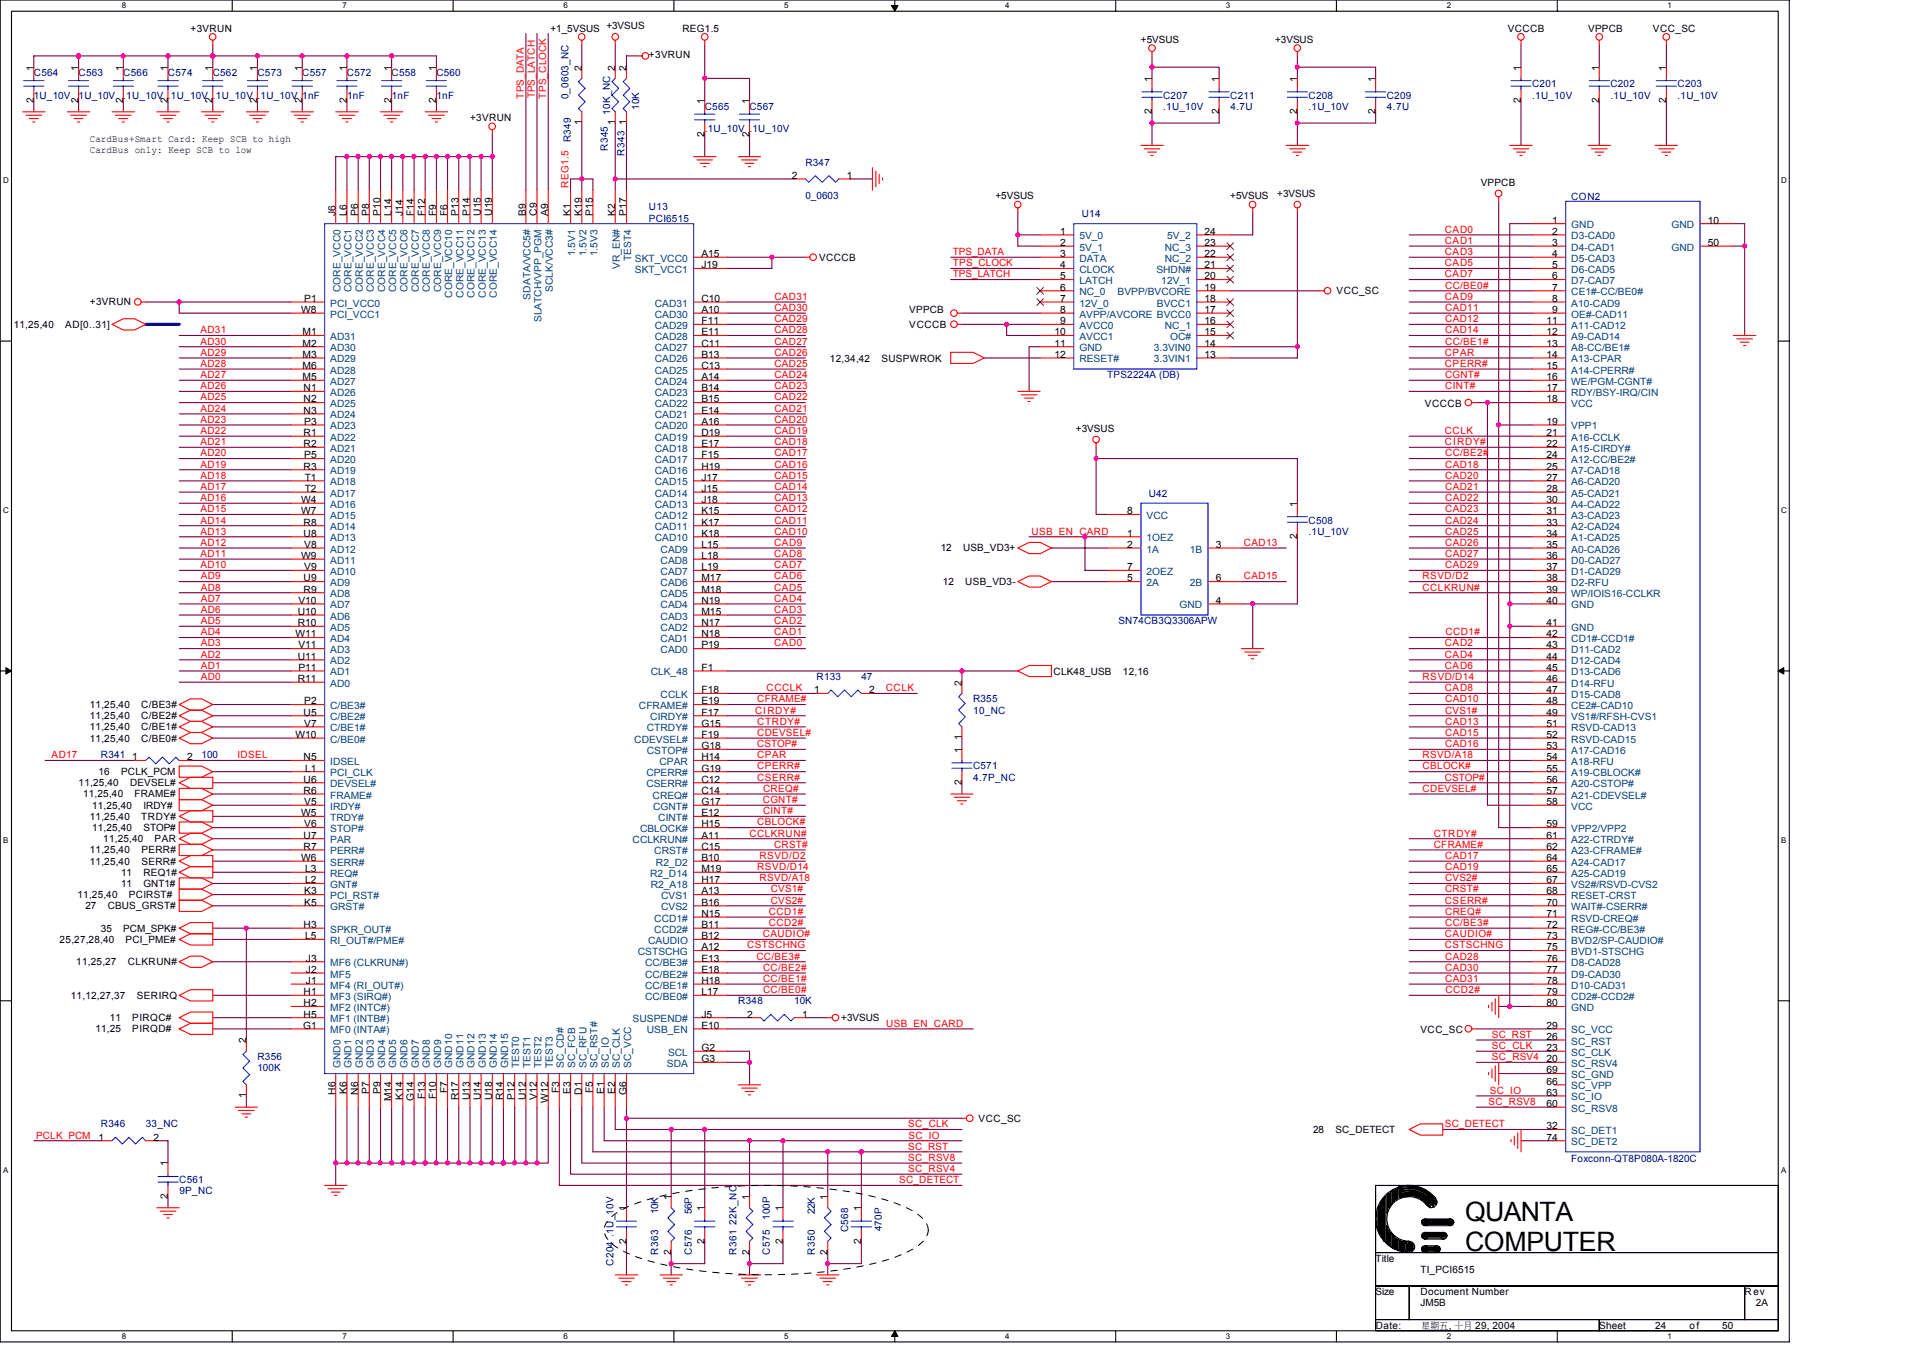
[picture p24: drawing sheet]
<svg xmlns="http://www.w3.org/2000/svg" width="297mm" height="210mm" viewBox="0 0 297 210" stroke-linecap="round" stroke-linejoin="round" font-family="sans-serif">
<defs><g id="words">
<g font-size="4.1">
<text x="226.3" y="188.5">QUANTA</text>
<text x="226.3" y="193.3">COMPUTER</text>
</g>
<g font-size="1.5">
<text x="29.4" y="4.9">+3VRUN</text>
<text x="85" y="4.9">+1_5VSUS +3VSUS</text>
<text x="105.4" y="4.9">REG1.5</text>
<text x="232.9" y="4.9">VCCCB</text>
<text x="245.3" y="4.9">VPPCB</text>
<text x="255.3" y="4.9">VCC_SC</text>
<text x="5.2" y="10.9" transform="rotate(-90 5.2 10.9)">1</text>
<text x="12.1" y="10.9" transform="rotate(-90 12.1 10.9)">1</text>
<text x="19" y="10.9" transform="rotate(-90 19 10.9)">1</text>
<text x="25.9" y="10.9" transform="rotate(-90 25.9 10.9)">1</text>
<text x="32.8" y="10.9" transform="rotate(-90 32.8 10.9)">1</text>
<text x="39.7" y="10.9" transform="rotate(-90 39.7 10.9)">1</text>
<text x="46.7" y="10.9" transform="rotate(-90 46.7 10.9)">1</text>
<text x="53.6" y="10.9" transform="rotate(-90 53.6 10.9)">1</text>
<text x="60.5" y="10.9" transform="rotate(-90 60.5 10.9)">1</text>
<text x="67.4" y="10.9" transform="rotate(-90 67.4 10.9)">1</text>
<text x="89.8" y="10.9" transform="rotate(-90 89.8 10.9)">2</text>
<text x="95" y="10.9" transform="rotate(-90 95 10.9)">2</text>
<text x="96.7" y="10.9" transform="rotate(-90 96.7 10.9)">2</text>
<text x="100.2" y="9">+3VRUN</text>
<text x="176.2" y="6.6">+5VSUS</text>
<text x="197" y="6.6">+3VSUS</text>
<text x="234.9" y="10.9" transform="rotate(-90 234.9 10.9)">1</text>
<text x="247" y="10.9" transform="rotate(-90 247 10.9)">1</text>
<text x="257.4" y="10.9" transform="rotate(-90 257.4 10.9)">1</text>
<text x="5.2" y="15.9" transform="rotate(-90 5.2 15.9)">2</text>
<text x="12.1" y="15.9" transform="rotate(-90 12.1 15.9)">2</text>
<text x="19" y="15.9" transform="rotate(-90 19 15.9)">2</text>
<text x="25.9" y="15.9" transform="rotate(-90 25.9 15.9)">2</text>
<text x="32.8" y="15.9" transform="rotate(-90 32.8 15.9)">2</text>
<text x="39.7" y="15.9" transform="rotate(-90 39.7 15.9)">2</text>
<text x="46.7" y="15.9" transform="rotate(-90 46.7 15.9)">2</text>
<text x="53.6" y="15.9" transform="rotate(-90 53.6 15.9)">2</text>
<text x="60.5" y="15.9" transform="rotate(-90 60.5 15.9)">2</text>
<text x="67.4" y="15.9" transform="rotate(-90 67.4 15.9)">2</text>
<text x="108.8" y="16.1" transform="rotate(-90 108.8 16.1)">1</text>
<text x="115.8" y="16.1" transform="rotate(-90 115.8 16.1)">1</text>
<text x="177.9" y="17.7" transform="rotate(-90 177.9 17.7)">2</text>
<text x="177.9" y="12.6" transform="rotate(-90 177.9 12.6)">1</text>
<text x="188.3" y="17.7" transform="rotate(-90 188.3 17.7)">2</text>
<text x="188.3" y="12.6" transform="rotate(-90 188.3 12.6)">1</text>
<text x="200.4" y="17.7" transform="rotate(-90 200.4 17.7)">2</text>
<text x="200.4" y="12.6" transform="rotate(-90 200.4 12.6)">1</text>
<text x="212.5" y="17.7" transform="rotate(-90 212.5 17.7)">2</text>
<text x="212.5" y="12.6" transform="rotate(-90 212.5 12.6)">1</text>
<text x="234.9" y="15.9" transform="rotate(-90 234.9 15.9)">2</text>
<text x="247" y="15.9" transform="rotate(-90 247 15.9)">2</text>
<text x="257.4" y="15.9" transform="rotate(-90 257.4 15.9)">2</text>
<text x="13.9" y="22">CardBus+Smart Card: Keep SCB to high</text>
<text x="13.9" y="23.6">CardBus only: Keep SCB to low</text>
<text x="72.6" y="18.7">+3VRUN</text>
<text x="89.8" y="19.4" transform="rotate(-90 89.8 19.4)">1</text>
<text x="95" y="19.4" transform="rotate(-90 95 19.4)">1</text>
<text x="96.7" y="19.4" transform="rotate(-90 96.7 19.4)">1</text>
<text x="108.8" y="21.1" transform="rotate(-90 108.8 21.1)">2</text>
<text x="115.8" y="21.1" transform="rotate(-90 115.8 21.1)">2</text>
<text x="122.3" y="27.6">2</text>
<text x="130.8" y="27.6">1</text>
<text x="228.7" y="28.7">VPPCB</text>
<text x="51.8" y="33.3" transform="rotate(-90 51.8 33.3)">J6</text>
<text x="53.6" y="33.3" transform="rotate(-90 53.6 33.3)">L6</text>
<text x="55.3" y="33.3" transform="rotate(-90 55.3 33.3)">P6</text>
<text x="57" y="33.3" transform="rotate(-90 57 33.3)">P8</text>
<text x="58.8" y="33.3" transform="rotate(-90 58.8 33.3)">P10</text>
<text x="60.5" y="33.3" transform="rotate(-90 60.5 33.3)">L14</text>
<text x="62.2" y="33.3" transform="rotate(-90 62.2 33.3)">J14</text>
<text x="63.9" y="33.3" transform="rotate(-90 63.9 33.3)">F14</text>
<text x="65.7" y="33.3" transform="rotate(-90 65.7 33.3)">F12</text>
<text x="67.4" y="33.3" transform="rotate(-90 67.4 33.3)">F9</text>
<text x="69.1" y="33.3" transform="rotate(-90 69.1 33.3)">F6</text>
<text x="70.8" y="33.3" transform="rotate(-90 70.8 33.3)">P13</text>
<text x="72.6" y="33.3" transform="rotate(-90 72.6 33.3)">P14</text>
<text x="74.3" y="33.3" transform="rotate(-90 74.3 33.3)">U15</text>
<text x="76" y="33.3" transform="rotate(-90 76 33.3)">U19</text>
<text x="81.2" y="33.3" transform="rotate(-90 81.2 33.3)">B9</text>
<text x="82.9" y="33.3" transform="rotate(-90 82.9 33.3)">C9</text>
<text x="84.7" y="33.3" transform="rotate(-90 84.7 33.3)">A9</text>
<text x="88.1" y="33.3" transform="rotate(-90 88.1 33.3)">K1</text>
<text x="89.8" y="33.3" transform="rotate(-90 89.8 33.3)">K19</text>
<text x="91.6" y="33.3" transform="rotate(-90 91.6 33.3)">P15</text>
<text x="95" y="33.3" transform="rotate(-90 95 33.3)">K2</text>
<text x="96.7" y="33.3" transform="rotate(-90 96.7 33.3)">P17</text>
<text x="153.8" y="30.8">+5VSUS</text>
<text x="190" y="30.8">+5VSUS</text>
<text x="197.3" y="30.4">+3VSUS</text>
<text x="239.8" y="34.5">1</text>
<text x="263.8" y="34.5">10</text>
<text x="108.3" y="39.7">A15</text>
<text x="108.3" y="41.4">J19</text>
<text x="126.5" y="40.3">VCCCB</text>
<text x="163.8" y="36.3">1</text>
<text x="163.8" y="38">2</text>
<text x="163.8" y="39.7">3</text>
<text x="163.8" y="41.4">4</text>
<text x="186.1" y="41.4">21</text>
<text x="186.1" y="39.7">22</text>
<text x="186.1" y="38">23</text>
<text x="186.1" y="36.3">24</text>
<text x="239.8" y="36.3">2</text>
<text x="239.8" y="38">3</text>
<text x="239.8" y="39.7">4</text>
<text x="239.8" y="41.4">5</text>
<text x="263.8" y="38">50</text>
<text x="13.9" y="47.2">+3VRUN</text>
<text x="47" y="46.6">P1</text>
<text x="108.3" y="46.6">C10</text>
<text x="163.8" y="43.2">5</text>
<text x="163.8" y="44.9">6</text>
<text x="163.8" y="46.6">7</text>
<text x="186.1" y="46.6">18</text>
<text x="186.1" y="43.2">20</text>
<text x="186.1" y="44.9">19</text>
<text x="206.5" y="45.4">VCC_SC</text>
<text x="239.8" y="43.2">6</text>
<text x="239.8" y="44.9">7</text>
<text x="239.8" y="46.6">8</text>
<text x="2.1" y="50.6">11,25,40</text>
<text x="10.1" y="50.6">AD[0..31]</text>
<text x="46.5" y="48.3">W8</text>
<text x="46.7" y="51.8">M1</text>
<text x="46.7" y="53.5">M2</text>
<text x="108.3" y="48.3">A10</text>
<text x="108.3" y="50.1">F11</text>
<text x="108.3" y="51.8">E11</text>
<text x="108.3" y="53.5">C11</text>
<text x="140.5" y="50.6">VCCCB</text>
<text x="140.5" y="48.4">VPPCB</text>
<text x="162.9" y="51.8">10</text>
<text x="162.9" y="53.5">11</text>
<text x="163.8" y="48.3">8</text>
<text x="163.8" y="50.1">9</text>
<text x="186.1" y="48.3">17</text>
<text x="186.1" y="53.5">14</text>
<text x="186.1" y="51.8">15</text>
<text x="186.1" y="50.1">16</text>
<text x="238.9" y="50.1">11</text>
<text x="238.9" y="51.8">12</text>
<text x="238.9" y="53.5">13</text>
<text x="239.8" y="48.3">9</text>
<text x="46.7" y="55.3">M3</text>
<text x="46.7" y="57">M6</text>
<text x="46.7" y="58.7">M5</text>
<text x="108.3" y="55.3">B13</text>
<text x="108.3" y="57">C13</text>
<text x="108.3" y="58.7">A14</text>
<text x="128.2" y="56">12,34,42</text>
<text x="136.1" y="56">SUSPWROK</text>
<text x="162.9" y="55.3">12</text>
<text x="186.1" y="55.3">13</text>
<text x="238.9" y="55.3">14</text>
<text x="238.9" y="57">15</text>
<text x="238.9" y="58.7">16</text>
<text x="46.9" y="60.4">N1</text>
<text x="46.9" y="62.2">N2</text>
<text x="46.9" y="63.9">N3</text>
<text x="47" y="65.6">P3</text>
<text x="108.3" y="60.4">B14</text>
<text x="108.3" y="62.2">B15</text>
<text x="108.3" y="63.9">E14</text>
<text x="108.3" y="65.6">A16</text>
<text x="220.1" y="62.9">VCCCB</text>
<text x="238.9" y="60.4">17</text>
<text x="238.9" y="62.2">18</text>
<text x="238.9" y="65.6">19</text>
<text x="46.9" y="67.4">R1</text>
<text x="46.9" y="69.1">R2</text>
<text x="47" y="70.8">P5</text>
<text x="108.3" y="67.4">D19</text>
<text x="108.3" y="69.1">E17</text>
<text x="108.3" y="70.8">F15</text>
<text x="166.2" y="66.7">+3VSUS</text>
<text x="238.9" y="67.4">21</text>
<text x="238.9" y="69.1">22</text>
<text x="238.9" y="70.8">24</text>
<text x="46.5" y="77.7">W4</text>
<text x="46.9" y="72.5">R3</text>
<text x="47.1" y="74.3">T1</text>
<text x="47.1" y="76">T2</text>
<text x="108.3" y="72.5">H19</text>
<text x="108.3" y="74.3">J17</text>
<text x="108.3" y="76">J15</text>
<text x="108.3" y="77.7">J18</text>
<text x="238.9" y="72.5">25</text>
<text x="238.9" y="74.3">27</text>
<text x="238.9" y="76">28</text>
<text x="238.9" y="77.7">30</text>
<text x="46.5" y="79.4">W7</text>
<text x="46.9" y="81.2">R8</text>
<text x="46.9" y="82.9">U8</text>
<text x="108.3" y="79.4">K15</text>
<text x="108.3" y="81.2">K17</text>
<text x="108.3" y="82.9">K18</text>
<text x="174.1" y="79.4">8</text>
<text x="174.1" y="82.9">1</text>
<text x="200.4" y="83.3" transform="rotate(-90 200.4 83.3)">2</text>
<text x="200.4" y="78.3" transform="rotate(-90 200.4 78.3)">1</text>
<text x="238.9" y="79.4">31</text>
<text x="238.9" y="81.2">33</text>
<text x="238.9" y="82.9">34</text>
<text x="46.5" y="86.3">W9</text>
<text x="46.9" y="89.8">U9</text>
<text x="47" y="84.6">V8</text>
<text x="47" y="88.1">V9</text>
<text x="108.3" y="84.6">L15</text>
<text x="108.3" y="86.3">L18</text>
<text x="108.3" y="88.1">L19</text>
<text x="108.3" y="89.8">M17</text>
<text x="145.3" y="85.2">12</text>
<text x="148.8" y="85.2">USB_VD3+</text>
<text x="174.1" y="84.6">2</text>
<text x="174.1" y="88.1">7</text>
<text x="174.1" y="89.8">5</text>
<text x="187.8" y="89.8">6</text>
<text x="187.8" y="84.6">3</text>
<text x="238.9" y="84.6">35</text>
<text x="238.9" y="86.3">36</text>
<text x="238.9" y="88.1">37</text>
<text x="238.9" y="89.8">38</text>
<text x="46" y="95">U10</text>
<text x="46.1" y="93.3">V10</text>
<text x="46.9" y="91.5">R9</text>
<text x="108.3" y="91.5">M18</text>
<text x="108.3" y="93.3">N19</text>
<text x="108.3" y="95">M15</text>
<text x="145.6" y="90.4">12</text>
<text x="149.1" y="90.4">USB_VD3-</text>
<text x="187.8" y="93.3">4</text>
<text x="238.9" y="91.5">39</text>
<text x="238.9" y="93.3">40</text>
<text x="45.7" y="98.4">W11</text>
<text x="46" y="96.7">R10</text>
<text x="46" y="101.9">U11</text>
<text x="46.1" y="100.2">V11</text>
<text x="108.3" y="96.7">N17</text>
<text x="108.3" y="98.4">N18</text>
<text x="108.3" y="100.2">P19</text>
<text x="238.9" y="96.7">41</text>
<text x="238.9" y="98.4">42</text>
<text x="238.9" y="100.2">43</text>
<text x="238.9" y="101.9">44</text>
<text x="46" y="105.3">R11</text>
<text x="46.1" y="103.6">P11</text>
<text x="108.3" y="107.1">F18</text>
<text x="108.3" y="103.6">F1</text>
<text x="125.8" y="107.1">1</text>
<text x="134.3" y="107.1">2</text>
<text x="148.6" y="105.9" transform="rotate(-90 148.6 105.9)">2</text>
<text x="162.7" y="104.2">CLK48_USB</text>
<text x="173.5" y="104.2">12,16</text>
<text x="238.9" y="103.6">45</text>
<text x="238.9" y="105.3">46</text>
<text x="238.9" y="107.1">47</text>
<text x="13.9" y="109.3">11,25,40</text>
<text x="13.9" y="111.1">11,25,40</text>
<text x="13.9" y="112.8">11,25,40</text>
<text x="21.8" y="109.3">C/BE3#</text>
<text x="21.8" y="111.1">C/BE2#</text>
<text x="21.8" y="112.8">C/BE1#</text>
<text x="45.7" y="114">W10</text>
<text x="46.9" y="110.5">U5</text>
<text x="47" y="108.8">P2</text>
<text x="47" y="112.2">V7</text>
<text x="108.3" y="112.2">G15</text>
<text x="108.3" y="110.5">F17</text>
<text x="108.3" y="108.8">E19</text>
<text x="108.3" y="114">F19</text>
<text x="238.9" y="108.8">48</text>
<text x="238.9" y="110.5">49</text>
<text x="238.9" y="112.2">51</text>
<text x="238.9" y="114">52</text>
<text x="13.9" y="114.5">11,25,40</text>
<text x="15.2" y="119.7">16</text>
<text x="18.7" y="119.7">PCLK_PCM</text>
<text x="20.4" y="117.4">1</text>
<text x="21.8" y="114.5">C/BE0#</text>
<text x="28.9" y="117.4">2</text>
<text x="46.9" y="117.4">N5</text>
<text x="47.2" y="119.2">L1</text>
<text x="108.3" y="119.2">G19</text>
<text x="108.3" y="115.7">G18</text>
<text x="108.3" y="117.4">H14</text>
<text x="148.6" y="116.2" transform="rotate(-90 148.6 116.2)">1</text>
<text x="148.6" y="114.4" transform="rotate(-90 148.6 114.4)">1</text>
<text x="238.9" y="115.7">53</text>
<text x="238.9" y="117.4">54</text>
<text x="238.9" y="119.2">55</text>
<text x="12.1" y="121.5">11,25,40</text>
<text x="12.8" y="123.2">11,25,40</text>
<text x="14.2" y="124.9">11,25,40</text>
<text x="20.1" y="121.5">DEVSEL#</text>
<text x="20.8" y="123.2">FRAME#</text>
<text x="22.2" y="124.9">IRDY#</text>
<text x="46.9" y="120.9">U6</text>
<text x="46.9" y="122.6">R6</text>
<text x="47" y="124.4">V5</text>
<text x="108.3" y="120.9">C12</text>
<text x="108.3" y="122.6">C14</text>
<text x="108.3" y="124.4">G17</text>
<text x="148.6" y="121.3" transform="rotate(-90 148.6 121.3)">2</text>
<text x="238.9" y="120.9">56</text>
<text x="238.9" y="122.6">57</text>
<text x="238.9" y="124.4">58</text>
<text x="13.9" y="131.8">11,25,40</text>
<text x="13.9" y="126.6">11,25,40</text>
<text x="14.2" y="128.4">11,25,40</text>
<text x="15.9" y="130.1">11,25,40</text>
<text x="21.8" y="126.6">TRDY#</text>
<text x="21.8" y="131.8">PERR#</text>
<text x="22.2" y="128.4">STOP#</text>
<text x="23.9" y="130.1">PAR</text>
<text x="46.5" y="126.1">W5</text>
<text x="46.9" y="129.5">U7</text>
<text x="46.9" y="131.3">R7</text>
<text x="47" y="127.8">V6</text>
<text x="108.3" y="131.3">C15</text>
<text x="108.3" y="126.1">E12</text>
<text x="108.3" y="129.5">A11</text>
<text x="108.3" y="127.8">H15</text>
<text x="238.9" y="127.8">59</text>
<text x="238.9" y="129.5">61</text>
<text x="238.9" y="131.3">62</text>
<text x="13.9" y="133.5">11,25,40</text>
<text x="18.7" y="137">11</text>
<text x="18.7" y="135.3">11</text>
<text x="21.8" y="133.5">SERR#</text>
<text x="22.2" y="137">GNT1#</text>
<text x="22.2" y="135.3">REQ1#</text>
<text x="46.5" y="133">W6</text>
<text x="47.2" y="134.7">L3</text>
<text x="47.2" y="136.4">L2</text>
<text x="108.3" y="134.7">M19</text>
<text x="108.3" y="136.4">H17</text>
<text x="108.3" y="133">B10</text>
<text x="238.9" y="133">64</text>
<text x="238.9" y="134.7">65</text>
<text x="238.9" y="136.4">67</text>
<text x="12" y="138.7">11,25,40</text>
<text x="13.2" y="140.4">27</text>
<text x="15.6" y="143.9">35</text>
<text x="16.6" y="140.4">CBUS_GRST#</text>
<text x="19" y="143.9">PCM_SPK#</text>
<text x="19.9" y="138.7">PCIRST#</text>
<text x="46.9" y="143.3">H3</text>
<text x="47" y="138.2">K3</text>
<text x="47" y="139.9">K5</text>
<text x="108.3" y="141.6">N15</text>
<text x="108.3" y="143.3">B11</text>
<text x="108.3" y="138.2">A13</text>
<text x="108.3" y="139.9">B16</text>
<text x="238.9" y="138.2">68</text>
<text x="238.9" y="139.9">70</text>
<text x="238.9" y="141.6">71</text>
<text x="238.9" y="143.3">72</text>
<text x="9.2" y="145.6">25,27,28,40</text>
<text x="11.8" y="149.1">11,25,27</text>
<text x="19.4" y="145.6">PCI_PME#</text>
<text x="19.7" y="149.1">CLKRUN#</text>
<text x="47.2" y="145.1">L5</text>
<text x="47.3" y="148.5">J3</text>
<text x="108.3" y="148.5">E13</text>
<text x="108.3" y="146.8">A12</text>
<text x="108.3" y="145.1">B12</text>
<text x="238.9" y="145.1">73</text>
<text x="238.9" y="146.8">75</text>
<text x="238.9" y="148.5">76</text>
<text x="10.9" y="154.3">11,12,27,37</text>
<text x="21.1" y="154.3">SERIRQ</text>
<text x="46.9" y="153.7">H1</text>
<text x="46.9" y="155.4">H2</text>
<text x="47.3" y="152">J1</text>
<text x="47.3" y="150.3">J2</text>
<text x="108.3" y="150.3">E18</text>
<text x="108.3" y="152">H18</text>
<text x="108.3" y="153.7">L17</text>
<text x="238.9" y="150.3">77</text>
<text x="238.9" y="152">78</text>
<text x="238.9" y="153.7">79</text>
<text x="238.9" y="155.4">80</text>
<text x="14.7" y="159.4">11,25</text>
<text x="17" y="157.7">11</text>
<text x="20.4" y="159.4">PIRQD#</text>
<text x="20.4" y="157.7">PIRQC#</text>
<text x="38" y="161.2" transform="rotate(-90 38 161.2)">2</text>
<text x="46.8" y="158.9">G1</text>
<text x="46.9" y="157.2">H5</text>
<text x="108.3" y="158.9">E10</text>
<text x="108.3" y="157.2">J5</text>
<text x="115.4" y="157.2">2</text>
<text x="123.9" y="157.2">1</text>
<text x="129.9" y="157.7">+3VSUS</text>
<text x="219.4" y="159.6">VCC_SC</text>
<text x="238.9" y="158.9">29</text>
<text x="238.9" y="160.6">26</text>
<text x="108.3" y="164.1">G3</text>
<text x="108.3" y="162.3">G2</text>
<text x="238.9" y="162.3">23</text>
<text x="238.9" y="164.1">20</text>
<text x="238.9" y="165.8">69</text>
<text x="238.9" y="167.5">66</text>
<text x="38" y="169.7" transform="rotate(-90 38 169.7)">1</text>
<text x="51.8" y="169.1" transform="rotate(-90 51.8 169.1)">H6</text>
<text x="53.6" y="169" transform="rotate(-90 53.6 169)">K6</text>
<text x="55.3" y="169.1" transform="rotate(-90 55.3 169.1)">N6</text>
<text x="57" y="169" transform="rotate(-90 57 169)">P7</text>
<text x="58.8" y="169" transform="rotate(-90 58.8 169)">P9</text>
<text x="60.5" y="170.1" transform="rotate(-90 60.5 170.1)">M14</text>
<text x="62.2" y="169.9" transform="rotate(-90 62.2 169.9)">K14</text>
<text x="63.9" y="170" transform="rotate(-90 63.9 170)">G14</text>
<text x="65.7" y="169.8" transform="rotate(-90 65.7 169.8)">F13</text>
<text x="67.4" y="169.8" transform="rotate(-90 67.4 169.8)">F10</text>
<text x="69.1" y="168.9" transform="rotate(-90 69.1 168.9)">F7</text>
<text x="70.8" y="169.9" transform="rotate(-90 70.8 169.9)">R17</text>
<text x="72.6" y="169.9" transform="rotate(-90 72.6 169.9)">U13</text>
<text x="74.3" y="169.9" transform="rotate(-90 74.3 169.9)">U14</text>
<text x="76" y="169.9" transform="rotate(-90 76 169.9)">U18</text>
<text x="77.7" y="169.9" transform="rotate(-90 77.7 169.9)">R14</text>
<text x="79.5" y="169.9" transform="rotate(-90 79.5 169.9)">P12</text>
<text x="81.2" y="169.9" transform="rotate(-90 81.2 169.9)">U12</text>
<text x="82.9" y="169.9" transform="rotate(-90 82.9 169.9)">V12</text>
<text x="84.7" y="170.3" transform="rotate(-90 84.7 170.3)">W12</text>
<text x="86.4" y="168.9" transform="rotate(-90 86.4 168.9)">F3</text>
<text x="88.1" y="169" transform="rotate(-90 88.1 169)">E3</text>
<text x="89.8" y="169.1" transform="rotate(-90 89.8 169.1)">D1</text>
<text x="91.6" y="168.9" transform="rotate(-90 91.6 168.9)">F5</text>
<text x="93.3" y="169" transform="rotate(-90 93.3 169)">E1</text>
<text x="95" y="169" transform="rotate(-90 95 169)">E2</text>
<text x="96.7" y="169.1" transform="rotate(-90 96.7 169.1)">G6</text>
<text x="151.2" y="173.3">VCC_SC</text>
<text x="238.9" y="169.2">63</text>
<text x="238.9" y="171">60</text>
<text x="15.2" y="176.2">1</text>
<text x="23.7" y="176.2">2</text>
<text x="202.8" y="175">28</text>
<text x="206.3" y="175">SC_DETECT</text>
<text x="238.9" y="174.4">32</text>
<text x="238.9" y="176.2">74</text>
<text x="25.9" y="185.2" transform="rotate(-90 25.9 185.2)">2</text>
<text x="25.9" y="180.1" transform="rotate(-90 25.9 180.1)">1</text>
<text x="103.6" y="185.3" transform="rotate(-90 103.6 185.3)">1</text>
<text x="115.8" y="185.3" transform="rotate(-90 115.8 185.3)">1</text>
<text x="127.8" y="185.3" transform="rotate(-90 127.8 185.3)">1</text>
<text x="96.7" y="187.1" transform="rotate(-90 96.7 187.1)">1</text>
<text x="108.8" y="187.1" transform="rotate(-90 108.8 187.1)">1</text>
<text x="120.9" y="187.1" transform="rotate(-90 120.9 187.1)">1</text>
<text x="133" y="187.1" transform="rotate(-90 133 187.1)">1</text>
<text x="96.7" y="192.1" transform="rotate(-90 96.7 192.1)">2</text>
<text x="103.6" y="193.8" transform="rotate(-90 103.6 193.8)">2</text>
<text x="108.8" y="192.1" transform="rotate(-90 108.8 192.1)">2</text>
<text x="115.8" y="193.8" transform="rotate(-90 115.8 193.8)">2</text>
<text x="120.9" y="192.1" transform="rotate(-90 120.9 192.1)">2</text>
<text x="127.8" y="193.8" transform="rotate(-90 127.8 193.8)">2</text>
<text x="133" y="192.1" transform="rotate(-90 133 192.1)">2</text>
<text x="212.5" y="194.9">Title</text>
<text x="219.4" y="196.6">TI_PCI6515</text>
<text x="212.5" y="200">Size</text>
<text x="219.4" y="200">Document Number</text>
<text x="219.4" y="201.8">JM5B</text>
<text x="269.5" y="200">Rev</text>
<text x="271.2" y="201.8">2A</text>
<text x="212.5" y="205.2">Date:</text>
<text x="219.6" y="205.2">星期五, 十月 29, 2004</text>
<text x="247" y="205.2">Sheet</text>
<text x="255.7" y="205.2">24</text>
<text x="261" y="205.2">of</text>
<text x="266" y="205.2">50</text>
</g>
<g font-size="1.5" fill="#000080">
<text x="5.2" y="11.8">C564</text>
<text x="12.1" y="11.8">C563</text>
<text x="19" y="11.8">C566</text>
<text x="25.9" y="11.8">C574</text>
<text x="32.9" y="11.8">C562</text>
<text x="39.8" y="11.8">C573</text>
<text x="46.7" y="11.8">C557</text>
<text x="53.6" y="11.8">C572</text>
<text x="60.5" y="11.8">C558</text>
<text x="67.4" y="11.8">C560</text>
<text x="5.2" y="15.2">1U_10V</text>
<text x="12.1" y="15.2">1U_10V</text>
<text x="19" y="15.2">.1U_10V .1U_10V .1U_10V .1U_10V 1nF</text>
<text x="53.6" y="15.2">1nF</text>
<text x="60.5" y="15.2">1nF</text>
<text x="67.4" y="15.2">1nF</text>
<text x="87.8" y="15.4" transform="rotate(-90 87.8 15.4)">0_0603_NC</text>
<text x="94.2" y="17.8" transform="rotate(-90 94.2 17.8)">10K_NC</text>
<text x="98.7" y="16.9" transform="rotate(-90 98.7 16.9)">10K</text>
<text x="108.9" y="17">C565</text>
<text x="115.8" y="17">C567</text>
<text x="179.7" y="15.2">C207</text>
<text x="179.7" y="17">.1U_10V</text>
<text x="190" y="15.2">C211</text>
<text x="190.1" y="17">4.7U</text>
<text x="202.1" y="15.2">C208</text>
<text x="202.1" y="17">.1U_10V</text>
<text x="214.2" y="15.2">C209</text>
<text x="214.2" y="17">4.7U</text>
<text x="236.7" y="13.5">C201</text>
<text x="236.7" y="15.2">.1U_10V</text>
<text x="248.8" y="13.5">C202</text>
<text x="248.8" y="15.2">.1U_10V</text>
<text x="259.1" y="13.5">C203</text>
<text x="259.1" y="15.2">.1U_10V</text>
<text x="88.2" y="21.9" transform="rotate(-90 88.2 21.9)">R349</text>
<text x="93.9" y="23.3" transform="rotate(-90 93.9 23.3)">R345</text>
<text x="108.9" y="20.4">.1U_10V .1U_10V</text>
<text x="96.5" y="24" transform="rotate(-90 96.5 24)">R343</text>
<text x="124.4" y="25.6">R347</text>
<text x="100.2" y="34.2">PCI6515</text>
<text x="100.2" y="32.5">U13</text>
<text x="124.4" y="30.8">0_0603</text>
<text x="167.1" y="33.5">U14</text>
<text x="242.7" y="30.9">CON2</text>
<text x="171" y="58.4">TPS2224A (DB)</text>
<text x="177.4" y="76.7">U42</text>
<text x="202.1" y="80.9">C508</text>
<text x="202.1" y="82.6">.1U_10V</text>
<text x="172.8" y="96.4">SN74CB3Q3306APW</text>
<text x="126.1" y="105">R133</text>
<text x="133" y="105">47</text>
<text x="150.3" y="108.5">R355</text>
<text x="150.3" y="110.2">10_NC</text>
<text x="15.6" y="117.1">R341</text>
<text x="31.1" y="117.1">100</text>
<text x="150.3" y="118.9">C571</text>
<text x="150.3" y="120.6">4.7P_NC</text>
<text x="114" y="155.1">R348</text>
<text x="122.7" y="155.1">10K</text>
<text x="39.8" y="163.8">R356</text>
<text x="39.8" y="165.5">100K</text>
<text x="15.6" y="174.1">R346</text>
<text x="22.5" y="174.1">33_NC</text>
<text x="242.7" y="179.5">Foxconn-QT8P080A-1820C</text>
<text x="27.7" y="182.8">C561</text>
<text x="27.7" y="184.5">9P_NC</text>
<text x="101.7" y="187.6" transform="rotate(-90 101.7 187.6)">10K</text>
<text x="106.8" y="187.6" transform="rotate(-90 106.8 187.6)">56P</text>
<text x="118.9" y="188.4" transform="rotate(-90 118.9 188.4)">100P</text>
<text x="125.9" y="187.6" transform="rotate(-90 125.9 187.6)">22K</text>
<text x="131" y="190.4" transform="rotate(-90 131 190.4)">C568</text>
<text x="136.2" y="190.2" transform="rotate(-90 136.2 190.2)">470P</text>
<text x="94.8" y="195.5" transform="rotate(-90 94.8 195.5)">C204 .1U_10V</text>
<text x="101.7" y="193.8" transform="rotate(-90 101.7 193.8)">R363</text>
<text x="106.8" y="193.8" transform="rotate(-90 106.8 193.8)">C576</text>
<text x="113.7" y="193.8" transform="rotate(-90 113.7 193.8)">R361 22K_NC</text>
<text x="118.9" y="193.8" transform="rotate(-90 118.9 193.8)">C575</text>
<text x="125.9" y="193.8" transform="rotate(-90 125.9 193.8)">R350</text>
</g>
<g font-size="1.5" fill="#f00">
<text x="80.9" y="15.2" transform="rotate(-90 80.9 15.2)">TPS_DATA</text>
<text x="82.6" y="15.2" transform="rotate(-90 82.6 15.2)">TPS_LATCH</text>
<text x="84.3" y="15.2" transform="rotate(-90 84.3 15.2)">TPS_CLOCK</text>
<text x="87.8" y="29" transform="rotate(-90 87.8 29)">REG1.5</text>
<text x="223.2" y="35.9">CAD0</text>
<text x="147.2" y="39.4">TPS_DATA</text>
<text x="147.2" y="41.1">TPS_CLOCK</text>
<text x="223.2" y="41.1">CAD5</text>
<text x="223.2" y="39.4">CAD3</text>
<text x="223.2" y="37.7">CAD1</text>
<text x="119.6" y="46.3">CAD31</text>
<text x="147.2" y="42.8">TPS_LATCH</text>
<text x="223.2" y="42.8">CAD7</text>
<text x="223.2" y="46.3">CAD9</text>
<text x="223.2" y="44.6">CC/BE0#</text>
<text x="31" y="53.2">AD30</text>
<text x="31" y="51.5">AD31</text>
<text x="119.6" y="48">CAD30</text>
<text x="119.6" y="49.8">CAD29</text>
<text x="119.6" y="51.5">CAD28</text>
<text x="119.6" y="53.2">CAD27</text>
<text x="223.2" y="51.5">CAD14</text>
<text x="223.2" y="53.2">CC/BE1#</text>
<text x="223.2" y="48">CAD11</text>
<text x="223.2" y="49.8">CAD12</text>
<text x="31" y="58.4">AD27</text>
<text x="31" y="54.9">AD29</text>
<text x="31" y="56.7">AD28</text>
<text x="119.6" y="58.4">CAD24</text>
<text x="119.6" y="54.9">CAD26</text>
<text x="119.6" y="56.7">CAD25</text>
<text x="223.2" y="54.9">CPAR</text>
<text x="223.2" y="56.7">CPERR#</text>
<text x="223.2" y="58.4">CGNT#</text>
<text x="31" y="60.1">AD26</text>
<text x="31" y="63.6">AD24</text>
<text x="31" y="65.3">AD23</text>
<text x="31" y="61.8">AD25</text>
<text x="119.6" y="60.1">CAD23</text>
<text x="119.6" y="61.8">CAD22</text>
<text x="119.6" y="63.6">CAD21</text>
<text x="119.6" y="65.3">CAD20</text>
<text x="223.2" y="60.1">CINT#</text>
<text x="31" y="67">AD22</text>
<text x="31" y="68.7">AD21</text>
<text x="31" y="70.5">AD20</text>
<text x="119.6" y="70.5">CAD17</text>
<text x="119.6" y="67">CAD19</text>
<text x="119.6" y="68.7">CAD18</text>
<text x="223.2" y="68.7">CIRDY#</text>
<text x="223.2" y="67">CCLK</text>
<text x="223.2" y="70.5">CC/BE2#</text>
<text x="31" y="77.4">AD16</text>
<text x="31" y="72.2">AD19</text>
<text x="31" y="73.9">AD18</text>
<text x="31" y="75.7">AD17</text>
<text x="119.6" y="75.7">CAD14</text>
<text x="119.6" y="77.4">CAD13</text>
<text x="119.6" y="72.2">CAD16</text>
<text x="119.6" y="73.9">CAD15</text>
<text x="223.2" y="72.2">CAD18</text>
<text x="223.2" y="73.9">CAD20</text>
<text x="223.2" y="77.4">CAD22</text>
<text x="223.2" y="75.7">CAD21</text>
<text x="31" y="79.1">AD15</text>
<text x="31" y="82.6">AD13</text>
<text x="31" y="80.9">AD14</text>
<text x="119.6" y="79.1">CAD12</text>
<text x="119.6" y="80.9">CAD11</text>
<text x="119.6" y="82.6">CAD10</text>
<text x="159.3" y="82.6">USB_EN_CARD</text>
<text x="223.2" y="82.6">CAD25</text>
<text x="223.2" y="79.1">CAD23</text>
<text x="223.2" y="80.9">CAD24</text>
<text x="31" y="84.3">AD12</text>
<text x="31" y="86">AD11</text>
<text x="31" y="87.8">AD10</text>
<text x="31" y="89.5">AD9</text>
<text x="119.6" y="87.8">CAD7</text>
<text x="119.6" y="84.3">CAD9</text>
<text x="119.6" y="86">CAD8</text>
<text x="119.6" y="89.5">CAD6</text>
<text x="192.1" y="84.3">CAD13</text>
<text x="192.1" y="89.5">CAD15</text>
<text x="219.7" y="89.5">RSVD/D2</text>
<text x="223.2" y="86">CAD27</text>
<text x="223.2" y="87.8">CAD29</text>
<text x="223.2" y="84.3">CAD26</text>
<text x="31" y="92.9">AD7</text>
<text x="31" y="94.7">AD6</text>
<text x="31" y="91.2">AD8</text>
<text x="119.6" y="92.9">CAD4</text>
<text x="119.6" y="94.7">CAD3</text>
<text x="119.6" y="91.2">CAD5</text>
<text x="219.7" y="91.2">CCLKRUN#</text>
<text x="31" y="96.4">AD5</text>
<text x="31" y="98.1">AD4</text>
<text x="31" y="99.8">AD3</text>
<text x="31" y="101.6">AD2</text>
<text x="119.6" y="99.8">CAD0</text>
<text x="119.6" y="96.4">CAD2</text>
<text x="119.6" y="98.1">CAD1</text>
<text x="223.2" y="101.6">CAD4</text>
<text x="223.2" y="99.8">CAD2</text>
<text x="223.3" y="98.1">CCD1#</text>
<text x="31" y="103.3">AD1</text>
<text x="31" y="105">AD0</text>
<text x="118.4" y="106.8">CCCLK</text>
<text x="136.8" y="106.8">CCLK</text>
<text x="219.7" y="105">RSVD/D14</text>
<text x="223.2" y="106.8">CAD8</text>
<text x="223.2" y="103.3">CAD6</text>
<text x="116.6" y="110.2">CIRDY#</text>
<text x="117" y="108.5">CFRAME#</text>
<text x="117" y="111.9">CTRDY#</text>
<text x="117" y="113.7">CDEVSEL#</text>
<text x="223.2" y="110.2">CVS1#</text>
<text x="223.2" y="108.5">CAD10</text>
<text x="223.2" y="111.9">CAD13</text>
<text x="223.2" y="113.7">CAD15</text>
<text x="8" y="117.1">AD17</text>
<text x="36.7" y="117.1">IDSEL</text>
<text x="117" y="117.1">CPAR</text>
<text x="117" y="115.4">CSTOP#</text>
<text x="117" y="118.9">CPERR#</text>
<text x="219.7" y="117.1">RSVD/A18</text>
<text x="219.7" y="118.9">CBLOCK#</text>
<text x="223.2" y="115.4">CAD16</text>
<text x="117" y="120.6">CSERR#</text>
<text x="117.9" y="124">CGNT#</text>
<text x="117.9" y="122.3">CREQ#</text>
<text x="117.9" y="125.8">CINT#</text>
<text x="219.7" y="122.3">CDEVSEL#</text>
<text x="223.2" y="120.6">CSTOP#</text>
<text x="115.8" y="129.2">CCLKRUN#</text>
<text x="117" y="127.5">CBLOCK#</text>
<text x="119.6" y="130.9">CRST#</text>
<text x="221.5" y="130.9">CFRAME#</text>
<text x="221.5" y="129.2">CTRDY#</text>
<text x="117" y="134.4">RSVD/D14</text>
<text x="117.3" y="136.1">RSVD/A18</text>
<text x="117.3" y="132.7">RSVD/D2</text>
<text x="119.1" y="137.8">CVS1#</text>
<text x="223.2" y="136.1">CVS2#</text>
<text x="223.2" y="137.8">CRST#</text>
<text x="223.2" y="132.7">CAD17</text>
<text x="223.2" y="134.4">CAD19</text>
<text x="118.8" y="143">CCD2#</text>
<text x="118.8" y="141.3">CCD1#</text>
<text x="119.1" y="139.6">CVS2#</text>
<text x="223.2" y="139.6">CSERR#</text>
<text x="223.2" y="141.3">CREQ#</text>
<text x="223.2" y="143">CC/BE3#</text>
<text x="115.4" y="146.5">CSTSCHNG</text>
<text x="116.8" y="148.2">CC/BE3#</text>
<text x="117.8" y="144.8">CAUDIO#</text>
<text x="117.9" y="149.9">CC/BE2#</text>
<text x="223.2" y="146.5">CSTSCHNG</text>
<text x="223.2" y="144.8">CAUDIO#</text>
<text x="223.2" y="148.2">CAD28</text>
<text x="223.2" y="149.9">CAD30</text>
<text x="117.9" y="151.7">CC/BE1#</text>
<text x="117.9" y="153.4">CC/BE0#</text>
<text x="223.2" y="151.7">CAD31</text>
<text x="223.3" y="153.4">CCD2#</text>
<text x="136.9" y="158.6">USB_EN_CARD</text>
<text x="230.5" y="160.3">SC_RST</text>
<text x="230.5" y="162">SC_CLK</text>
<text x="230.5" y="163.7">SC_RSV4</text>
<text x="229.9" y="170.7">SC_RSV8</text>
<text x="230.1" y="168.9">SC_IO</text>
<text x="5.6" y="175.9">PCLK_PCM</text>
<text x="140.3" y="179.3">SC_RSV8</text>
<text x="140.3" y="177.6">SC_RST</text>
<text x="140.3" y="174.1">SC_CLK</text>
<text x="140.3" y="175.9">SC_IO</text>
<text x="223.2" y="174.1">SC_DETECT</text>
<text x="138.9" y="182.8">SC_DETECT</text>
<text x="140.3" y="181">SC_RSV4</text>
</g>
<g font-size="1.5" fill="#004080">
<text x="242.7" y="35.2">GND</text>
<text x="258.2" y="35.2">GND</text>
<text x="88.9" y="39.6" transform="rotate(-90 88.9 39.6)">1.5V1</text>
<text x="90.6" y="39.6" transform="rotate(-90 90.6 39.6)">1.5V2</text>
<text x="92.3" y="39.6" transform="rotate(-90 92.3 39.6)">1.5V3</text>
<text x="95.8" y="41.6" transform="rotate(-90 95.8 41.6)">VR_EN#</text>
<text x="97.5" y="40.4" transform="rotate(-90 97.5 40.4)">TEST4</text>
<text x="98.1" y="40.4">SKT_VCC0</text>
<text x="166.7" y="37">5V_0</text>
<text x="166.7" y="38.7">5V_1</text>
<text x="166.7" y="40.4">DATA</text>
<text x="179.9" y="40.4">NC_2</text>
<text x="179.9" y="38.7">NC_3</text>
<text x="180.3" y="37">5V_2</text>
<text x="242.7" y="37">D3-CAD0</text>
<text x="242.7" y="38.7">D4-CAD1</text>
<text x="242.7" y="40.4">D5-CAD3</text>
<text x="258.2" y="38.7">GND</text>
<text x="51" y="47.3">PCI_VCC0</text>
<text x="52.6" y="45.1" transform="rotate(-90 52.6 45.1)">CORE_VCC0</text>
<text x="54.3" y="45.1" transform="rotate(-90 54.3 45.1)">CORE_VCC1</text>
<text x="56" y="45.1" transform="rotate(-90 56 45.1)">CORE_VCC2</text>
<text x="57.8" y="45.1" transform="rotate(-90 57.8 45.1)">CORE_VCC3</text>
<text x="59.5" y="45.1" transform="rotate(-90 59.5 45.1)">CORE_VCC4</text>
<text x="61.2" y="45.1" transform="rotate(-90 61.2 45.1)">CORE_VCC5</text>
<text x="62.9" y="45.1" transform="rotate(-90 62.9 45.1)">CORE_VCC6</text>
<text x="64.7" y="45.1" transform="rotate(-90 64.7 45.1)">CORE_VCC7</text>
<text x="66.4" y="45.1" transform="rotate(-90 66.4 45.1)">CORE_VCC8</text>
<text x="68.1" y="45.1" transform="rotate(-90 68.1 45.1)">CORE_VCC9</text>
<text x="69.8" y="46" transform="rotate(-90 69.8 46)">CORE_VCC10</text>
<text x="71.6" y="46" transform="rotate(-90 71.6 46)">CORE_VCC11</text>
<text x="73.3" y="46" transform="rotate(-90 73.3 46)">CORE_VCC12</text>
<text x="75" y="46" transform="rotate(-90 75 46)">CORE_VCC13</text>
<text x="76.8" y="46" transform="rotate(-90 76.8 46)">CORE_VCC14</text>
<text x="82" y="46.3" transform="rotate(-90 82 46.3)">SDATA/VCC5#</text>
<text x="85.4" y="45.1" transform="rotate(-90 85.4 45.1)">SCLK/VCC3#</text>
<text x="98.1" y="42.2">SKT_VCC1</text>
<text x="101.2" y="47.3">CAD31</text>
<text x="166.7" y="42.2">CLOCK</text>
<text x="166.7" y="43.9">LATCH</text>
<text x="166.7" y="45.6">NC_0</text>
<text x="166.7" y="47.3">12V_0</text>
<text x="172.6" y="45.6">BVPP/BVCORE</text>
<text x="178.6" y="42.2">SHDN#</text>
<text x="178.7" y="47.3">BVCC1</text>
<text x="179.4" y="43.9">12V_1</text>
<text x="242.7" y="42.2">D6-CAD5</text>
<text x="242.7" y="43.9">D7-CAD7</text>
<text x="242.7" y="45.6">CE1#-CC/BE0#</text>
<text x="242.7" y="47.3">A10-CAD9</text>
<text x="51" y="49.1">PCI_VCC1</text>
<text x="51" y="52.5">AD31</text>
<text x="83.7" y="49.8" transform="rotate(-90 83.7 49.8)">SLATCH/VPP_PGM</text>
<text x="101.2" y="49.1">CAD30</text>
<text x="101.2" y="50.8">CAD29</text>
<text x="101.2" y="52.5">CAD28</text>
<text x="166.7" y="49.1">AVPP/AVCORE BVCC0</text>
<text x="166.7" y="50.8">AVCC0</text>
<text x="166.7" y="52.5">AVCC1</text>
<text x="179.9" y="50.8">NC_1</text>
<text x="180.7" y="52.5">OC#</text>
<text x="242.7" y="49.1">OE#-CAD11</text>
<text x="242.7" y="50.8">A11-CAD12</text>
<text x="242.7" y="52.5">A9-CAD14</text>
<text x="51" y="54.3">AD30</text>
<text x="51" y="56">AD29</text>
<text x="51" y="57.7">AD28</text>
<text x="51" y="59.4">AD27</text>
<text x="101.2" y="54.3">CAD27</text>
<text x="101.2" y="56">CAD26</text>
<text x="101.2" y="57.7">CAD25</text>
<text x="101.2" y="59.4">CAD24</text>
<text x="166.7" y="54.3">GND</text>
<text x="166.7" y="56">RESET#</text>
<text x="178.2" y="56">3.3VIN1</text>
<text x="178.2" y="54.3">3.3VIN0</text>
<text x="242.7" y="54.3">A8-CC/BE1#</text>
<text x="242.7" y="56">A13-CPAR</text>
<text x="242.7" y="57.7">A14-CPERR#</text>
<text x="242.7" y="59.4">WE/PGM-CGNT#</text>
<text x="51" y="61.2">AD26</text>
<text x="51" y="62.9">AD25</text>
<text x="51" y="64.6">AD24</text>
<text x="101.2" y="61.2">CAD23</text>
<text x="101.2" y="62.9">CAD22</text>
<text x="101.2" y="64.6">CAD21</text>
<text x="242.7" y="61.2">RDY/BSY-IRQ/CIN</text>
<text x="242.7" y="62.9">VCC</text>
<text x="51" y="66.3">AD23</text>
<text x="51" y="68.1">AD22</text>
<text x="51" y="69.8">AD21</text>
<text x="51" y="71.5">AD20</text>
<text x="101.2" y="66.3">CAD20</text>
<text x="101.2" y="68.1">CAD19</text>
<text x="101.2" y="69.8">CAD18</text>
<text x="101.2" y="71.5">CAD17</text>
<text x="242.7" y="66.3">VPP1</text>
<text x="242.7" y="68.1">A16-CCLK</text>
<text x="242.7" y="69.8">A15-CIRDY#</text>
<text x="242.7" y="71.5">A12-CC/BE2#</text>
<text x="51" y="73.3">AD19</text>
<text x="51" y="75">AD18</text>
<text x="51" y="76.7">AD17</text>
<text x="101.2" y="73.3">CAD16</text>
<text x="101.2" y="75">CAD15</text>
<text x="101.2" y="76.7">CAD14</text>
<text x="242.7" y="73.3">A7-CAD18</text>
<text x="242.7" y="75">A6-CAD20</text>
<text x="242.7" y="76.7">A5-CAD21</text>
<text x="51" y="78.4">AD16</text>
<text x="51" y="80.2">AD15</text>
<text x="51" y="81.9">AD14</text>
<text x="51" y="83.6">AD13</text>
<text x="101.2" y="78.4">CAD13</text>
<text x="101.2" y="80.2">CAD12</text>
<text x="101.2" y="81.9">CAD11</text>
<text x="101.2" y="83.6">CAD10</text>
<text x="177.1" y="80.2">VCC</text>
<text x="177.1" y="83.6">1OEZ</text>
<text x="242.7" y="78.4">A4-CAD22</text>
<text x="242.7" y="80.2">A3-CAD23</text>
<text x="242.7" y="81.9">A2-CAD24</text>
<text x="242.7" y="83.6">A1-CAD25</text>
<text x="51" y="85.3">AD12</text>
<text x="51" y="87.1">AD11</text>
<text x="51" y="88.8">AD10</text>
<text x="102" y="85.3">CAD9</text>
<text x="102" y="87.1">CAD8</text>
<text x="102" y="88.8">CAD7</text>
<text x="177.1" y="85.3">1A</text>
<text x="177.1" y="88.8">2OEZ</text>
<text x="183.8" y="85.3">1B</text>
<text x="242.7" y="85.3">A0-CAD26</text>
<text x="242.7" y="87.1">D0-CAD27</text>
<text x="242.7" y="88.8">D1-CAD29</text>
<text x="51" y="90.5">AD9</text>
<text x="51" y="92.2">AD8</text>
<text x="51" y="94">AD7</text>
<text x="51" y="95.7">AD6</text>
<text x="102" y="90.5">CAD6</text>
<text x="102" y="92.2">CAD5</text>
<text x="102" y="94">CAD4</text>
<text x="102" y="95.7">CAD3</text>
<text x="177.1" y="90.5">2A</text>
<text x="182.2" y="94">GND</text>
<text x="183.8" y="90.5">2B</text>
<text x="242.7" y="90.5">D2-RFU</text>
<text x="242.7" y="92.2">WP/IOIS16-CCLKR</text>
<text x="242.7" y="94">GND</text>
<text x="51" y="97.4">AD5</text>
<text x="51" y="99.2">AD4</text>
<text x="51" y="100.9">AD3</text>
<text x="102" y="97.4">CAD2</text>
<text x="102" y="99.2">CAD1</text>
<text x="102" y="100.9">CAD0</text>
<text x="242.7" y="97.4">GND</text>
<text x="242.7" y="99.2">CD1#-CCD1#</text>
<text x="242.7" y="100.9">D11-CAD2</text>
<text x="51" y="102.6">AD2</text>
<text x="51" y="104.3">AD1</text>
<text x="51" y="106.1">AD0</text>
<text x="100.5" y="104.3">CLK_48</text>
<text x="102" y="107.8">CCLK</text>
<text x="242.7" y="102.6">D12-CAD4</text>
<text x="242.7" y="104.3">D13-CAD6</text>
<text x="242.7" y="106.1">D14-RFU</text>
<text x="242.7" y="107.8">D15-CAD8</text>
<text x="51" y="109.5">C/BE3#</text>
<text x="51" y="111.3">C/BE2#</text>
<text x="51" y="113">C/BE1#</text>
<text x="98.7" y="109.5">CFRAME#</text>
<text x="99.9" y="113">CTRDY#</text>
<text x="100.5" y="111.3">CIRDY#</text>
<text x="242.7" y="109.5">CE2#-CAD10</text>
<text x="242.7" y="111.3">VS1#/RFSH-CVS1</text>
<text x="242.7" y="113">RSVD-CAD13</text>
<text x="51" y="114.7">C/BE0#</text>
<text x="51" y="118.2">IDSEL</text>
<text x="51" y="119.9">PCI_CLK</text>
<text x="98" y="114.7">CDEVSEL#</text>
<text x="99.8" y="119.9">CPERR#</text>
<text x="99.9" y="116.4">CSTOP#</text>
<text x="101.9" y="118.2">CPAR</text>
<text x="242.7" y="114.7">RSVD-CAD15</text>
<text x="242.7" y="116.4">A17-CAD16</text>
<text x="242.7" y="118.2">A18-RFU</text>
<text x="242.7" y="119.9">A19-CBLOCK#</text>
<text x="51" y="121.6">DEVSEL#</text>
<text x="51" y="123.3">FRAME#</text>
<text x="51" y="125.1">IRDY#</text>
<text x="99.8" y="121.6">CSERR#</text>
<text x="100.8" y="123.3">CREQ#</text>
<text x="100.9" y="125.1">CGNT#</text>
<text x="242.7" y="121.6">A20-CSTOP#</text>
<text x="242.7" y="123.3">A21-CDEVSEL#</text>
<text x="242.7" y="125.1">VCC</text>
<text x="51" y="126.8">TRDY#</text>
<text x="51" y="128.5">STOP#</text>
<text x="51" y="130.2">PAR</text>
<text x="51" y="132">PERR#</text>
<text x="97.7" y="130.2">CCLKRUN#</text>
<text x="98.9" y="128.5">CBLOCK#</text>
<text x="101.1" y="132">CRST#</text>
<text x="101.7" y="126.8">CINT#</text>
<text x="242.7" y="128.5">VPP2/VPP2</text>
<text x="242.7" y="130.2">A22-CTRDY#</text>
<text x="242.7" y="132">A23-CFRAME#</text>
<text x="51" y="133.7">SERR#</text>
<text x="51" y="135.4">REQ#</text>
<text x="51" y="137.2">GNT#</text>
<text x="100.4" y="135.4">R2_D14</text>
<text x="100.5" y="137.2">R2_A18</text>
<text x="101.3" y="133.7">R2_D2</text>
<text x="242.7" y="133.7">A24-CAD17</text>
<text x="242.7" y="135.4">A25-CAD19</text>
<text x="242.7" y="137.2">VS2#/RSVD-CVS2</text>
<text x="51" y="138.9">PCI_RST#</text>
<text x="51" y="140.6">GRST#</text>
<text x="101.1" y="142.3">CCD1#</text>
<text x="102.1" y="138.9">CVS1</text>
<text x="102.1" y="140.6">CVS2</text>
<text x="242.7" y="138.9">RESET-CRST</text>
<text x="242.7" y="140.6">WAIT#-CSERR#</text>
<text x="242.7" y="142.3">RSVD-CREQ#</text>
<text x="51" y="144.1">SPKR_OUT#</text>
<text x="51" y="145.8">RI_OUT#/PME#</text>
<text x="51" y="149.2">MF6 (CLKRUN#)</text>
<text x="98.5" y="147.5">CSTSCHG</text>
<text x="99.6" y="149.2">CC/BE3#</text>
<text x="100.1" y="145.8">CAUDIO</text>
<text x="101.1" y="144.1">CCD2#</text>
<text x="242.7" y="144.1">REG#-CC/BE3#</text>
<text x="242.7" y="145.8">BVD2/SP-CAUDIO#</text>
<text x="242.7" y="147.5">BVD1-STSCHG</text>
<text x="242.7" y="149.2">D8-CAD28</text>
<text x="51" y="152.7">MF4 (RI_OUT#)</text>
<text x="51" y="154.4">MF3 (SIRQ#)</text>
<text x="51" y="151">MF5</text>
<text x="99.6" y="151">CC/BE2#</text>
<text x="99.6" y="152.7">CC/BE1#</text>
<text x="99.6" y="154.4">CC/BE0#</text>
<text x="242.7" y="151">D9-CAD30</text>
<text x="242.7" y="152.7">D10-CAD31</text>
<text x="242.7" y="154.4">CD2#-CCD2#</text>
<text x="51" y="159.6">MF0 (INTA#)</text>
<text x="51" y="157.9">MF1 (INTB#)</text>
<text x="51" y="156.1">MF2 (INTC#)</text>
<text x="97.7" y="157.9">SUSPEND#</text>
<text x="99.9" y="159.6">USB_EN</text>
<text x="242.7" y="156.1">GND</text>
<text x="242.7" y="159.6">SC_VCC</text>
<text x="242.7" y="161.3">SC_RST</text>
<text x="52.6" y="165" transform="rotate(-90 52.6 165)">GND0</text>
<text x="54.3" y="165" transform="rotate(-90 54.3 165)">GND1</text>
<text x="56" y="165" transform="rotate(-90 56 165)">GND2</text>
<text x="57.8" y="165" transform="rotate(-90 57.8 165)">GND3</text>
<text x="59.5" y="165" transform="rotate(-90 59.5 165)">GND4</text>
<text x="61.2" y="165" transform="rotate(-90 61.2 165)">GND5</text>
<text x="62.9" y="165" transform="rotate(-90 62.9 165)">GND6</text>
<text x="64.7" y="165" transform="rotate(-90 64.7 165)">GND7</text>
<text x="66.4" y="165" transform="rotate(-90 66.4 165)">GND8</text>
<text x="68.1" y="165" transform="rotate(-90 68.1 165)">GND9</text>
<text x="69.8" y="165" transform="rotate(-90 69.8 165)">GND10</text>
<text x="71.6" y="165" transform="rotate(-90 71.6 165)">GND11</text>
<text x="73.3" y="165" transform="rotate(-90 73.3 165)">GND12</text>
<text x="75" y="165" transform="rotate(-90 75 165)">GND13</text>
<text x="76.8" y="165" transform="rotate(-90 76.8 165)">GND14</text>
<text x="78.5" y="165" transform="rotate(-90 78.5 165)">GND15</text>
<text x="80.2" y="165" transform="rotate(-90 80.2 165)">TEST0</text>
<text x="82" y="165" transform="rotate(-90 82 165)">TEST1</text>
<text x="83.7" y="165" transform="rotate(-90 83.7 165)">TEST2</text>
<text x="85.4" y="165" transform="rotate(-90 85.4 165)">TEST3</text>
<text x="87.1" y="165" transform="rotate(-90 87.1 165)">SC_CD#</text>
<text x="88.9" y="165" transform="rotate(-90 88.9 165)">SC_FCB</text>
<text x="90.6" y="165" transform="rotate(-90 90.6 165)">SC_RFU</text>
<text x="92.3" y="165" transform="rotate(-90 92.3 165)">SC_RST#</text>
<text x="94" y="165" transform="rotate(-90 94 165)">SC_IO</text>
<text x="95.8" y="165" transform="rotate(-90 95.8 165)">SC_CLK</text>
<text x="97.5" y="165" transform="rotate(-90 97.5 165)">SC_VCC</text>
<text x="103" y="164.8">SDA</text>
<text x="103.2" y="163.1">SCL</text>
<text x="242.7" y="163.1">SC_CLK</text>
<text x="242.7" y="164.8">SC_RSV4</text>
<text x="242.7" y="166.5">SC_GND</text>
<text x="242.7" y="168.3">SC_VPP</text>
<text x="242.7" y="170">SC_IO</text>
<text x="242.7" y="171.7">SC_RSV8</text>
<text x="242.7" y="175.2">SC_DET1</text>
<text x="242.7" y="176.9">SC_DET2</text>
</g>
<g font-size="1.2">
<text x="18.8" y="1.3">8</text>
<text x="52.9" y="1.3">7</text>
<text x="87" y="1.3">6</text>
<text x="121.1" y="1.3">5</text>
<text x="155.3" y="1.3">4</text>
<text x="189.4" y="1.3">3</text>
<text x="223.5" y="1.3">2</text>
<text x="257.6" y="1.3">1</text>
<text x=".5" y="28.3">D</text>
<text x="275.1" y="28.3">D</text>
<text x=".5" y="79.2">C</text>
<text x="275.1" y="79.2">C</text>
<text x=".5" y="130.2">B</text>
<text x="275.1" y="130.2">B</text>
<text x=".5" y="181.1">A</text>
<text x="275.1" y="181.1">A</text>
<text x="18.8" y="206.8">8</text>
<text x="52.9" y="206.8">7</text>
<text x="87" y="206.8">6</text>
<text x="121.1" y="206.8">5</text>
<text x="155.3" y="206.8">4</text>
<text x="189.4" y="206.8">3</text>
<text x="223.5" y="206.8">2</text>
<text x="257.6" y="206.8">1</text>
</g>
</g></defs>
<path d="M0 0h276.4v207.3h-276.4zM1.8 1.7h272.9v203.8h-272.9z" fill="none" stroke="#000" stroke-width=".17"/>
<g fill="#fff">
<path d="M18.8 .2h.7v1.4h-.7z"/>
<path d="M18.8 205.7h.7v1.4h-.7z"/>
</g>
<path d="M35.9 0v1.7M35.9 205.5v1.8" fill="none" stroke="#000" stroke-width=".17"/>
<g fill="#fff">
<path d="M52.9 .2h.7v1.4h-.7z"/>
<path d="M52.9 205.7h.7v1.4h-.7z"/>
</g>
<path d="M70 0v1.7M70 205.5v1.8" fill="none" stroke="#000" stroke-width=".17"/>
<g fill="#fff">
<path d="M87 .2h.7v1.4h-.7z"/>
<path d="M87 205.7h.7v1.4h-.7z"/>
</g>
<path d="M104.1 0v1.7M104.1 205.5v1.8" fill="none" stroke="#000" stroke-width=".17"/>
<g fill="#fff">
<path d="M121.1 .2h.7v1.4h-.7z"/>
<path d="M121.1 205.7h.7v1.4h-.7z"/>
</g>
<path d="M138.2 0v1.7M138.2 205.5v1.8" fill="none" stroke="#000" stroke-width=".17"/>
<path d="M137.7 .9h1l-.5 .8zM138.2 205.5l.5 .9h-1z" fill="#000" stroke="#000" stroke-width=".15"/>
<g fill="#fff">
<path d="M155.3 .2h.6v1.4h-.6z"/>
<path d="M155.3 205.7h.6v1.4h-.6z"/>
</g>
<path d="M172.3 0v1.7M172.3 205.5v1.8" fill="none" stroke="#000" stroke-width=".17"/>
<g fill="#fff">
<path d="M189.4 .2h.6v1.4h-.6z"/>
<path d="M189.4 205.7h.6v1.4h-.6z"/>
</g>
<path d="M206.4 0v1.7M206.4 205.5v1.8" fill="none" stroke="#000" stroke-width=".17"/>
<g fill="#fff">
<path d="M223.5 .2h.6v1.4h-.6z"/>
<path d="M223.5 205.7h.6v1.4h-.6z"/>
</g>
<path d="M240.6 0v1.7M240.6 205.5v1.8" fill="none" stroke="#000" stroke-width=".17"/>
<g fill="#fff">
<path d="M257.6 .2h.7v1.4h-.7z"/>
<path d="M257.6 205.7h.7v1.4h-.7z"/>
<path d="M.5 27.2h.8v1.4h-.8z"/>
<path d="M275.1 27.2h.9v1.4h-.9z"/>
<path d="M.5 78.1h.8v1.4h-.8z"/>
<path d="M275.1 78.1h.9v1.4h-.9z"/>
</g>
<path d="M0 52.7h1.8M274.7 52.7h1.7" fill="none" stroke="#000" stroke-width=".17"/>
<g fill="#fff">
<path d="M.5 129.1h.8v1.4h-.8z"/>
<path d="M275.1 129.1h.8v1.4h-.8z"/>
</g>
<path d="M0 103.6h1.8M274.7 103.6h1.7" fill="none" stroke="#000" stroke-width=".17"/>
<path d="M.9 103.1l.9 .5-.9 .5zM274.7 103.6l.8-.5v1z" fill="#000" stroke="#000" stroke-width=".15"/>
<g fill="#fff">
<path d="M.5 180h.8v1.4h-.8z"/>
<path d="M275.1 180h.8v1.4h-.8z"/>
</g>
<g fill="none" stroke="#000" stroke-width=".17">
<path d="M0 154.6h1.8M274.7 154.6h1.7M212.5 183.1h62.2v10.4h-62.2zM212.5 193.5h62.2v5.1h-62.2zM212.5 198.6h5.2v5.2h-5.2zM212.7 187.1v2.4l.1 .5v-3.5l.2-.3v4.3l.2 .2v-4.8l.2-.4v5.5l.1 .2v-5.9l.2-.1v6.5M214.2 184.5v2.9l.2-.5v-2.4l.2-.2v2.2l.1-.1v-2.3l.2-.1v2l.2-.1v-2.1h.2v1.9l.1-.2v-1.7l.2-.2v1.7l.2-.1v-1.6l.1-.2v1.8M216.3 183.8a4.7 4.7 0 0 1 5.4 2.2M216.3 184.5a4 4 0 0 1 4.8 1.7M216.3 184.3a4.2 4.2 0 0 1 5.1 2.1M216.3 184.2a4.3 4.3 0 0 1 5.2 2.2M216.3 184a4.5 4.5 0 0 1 5.2 2.1"/>
<path d="M216.3 183.5a4.9 4.9 0 0 1 5.7 2.2M216.3 183.3v1.7l-.2-.2v-1.4zM216.3 191.6v1.5h-.2v-1.5l-.2-.2v1.7l-.1-.2v-1.5l-.2-.2v1.7h-.2v-1.9l-.1-.1v1.9h-.2v-2.1l-.2-.2v2.1l-.2-.2v-2l-.1-.4v2.2l-.2-.1v-2.4l-.2-.4v2.6h-.1v-7.1l-.2 .2v6.7M216.3 191.7h.2v1.4h.1v-1.4h.2v1.6h-.3l.5-1.6M216.3 184.9a3.6 3.6 0 0 1 4.5 1.7M216.3 184.7a3.8 3.8 0 0 1 4.7 1.8M216.4 183.6a4.8 4.8 0 0 1 5.5 2.3M216.5 183.4v1.4M217 191.7h.1M217 191.7v1.6l.2-.2v-1.4l.1 .4v1.2h.2v-1.4h.2v1.4h.1v-1.4h.2v1.4l.2-.2v-1l.2 .1v.7M217.7 183.1l-1.6 .2M217.7 184.8l-1.3 .2"/>
<path d="M217.7 198.6h51.8v5.2h-51.8zM219.7 188.4h4.7v.2h-4.8v.2h5l-.2 .2h-4.7l.2 .1M219.7 192.6h2.6v.2h-2.7v.1h2.9l-.2 .2h-2.7l.3 .2h2.4M219.7 190.5h3.7v.2h-3.7l-.1 .2h3.9l-.1 .1h-3.8l.3 .2h3.3M219.9 189.1h.1M219.9 189.1h4.5M220.1 192.4h1.9M220.1 193.5h1.9M220.1 191.4h2.9M220.1 190.4h2.9M220.1 189.3h4M220.1 188.3h4"/>
<path d="M220.3 186.1a3.4 3.4 0 0 0-5.8 .7 3.4 3.4 0 0 0 3.2 4.9M221.7 185a5.2 5.2 0 0 0-8.7 1 5.2 5.2 0 0 0 4.7 7.4M269.5 198.6h5.2v5.2h-5.2zM212.5 203.8h34.5v1.7h-34.5zM247 203.8h27.7v1.7h-27.7z"/>
<circle cx="217.7" cy="192.6" r=".86"/>
<circle cx="220.1" cy="190.9" r=".51"/>
<circle cx="220.1" cy="192.9" r=".51"/>
<circle cx="220.1" cy="188.8" r=".51"/>
<circle cx="221.1" cy="185.7" r=".85"/>
<circle cx="222" cy="192.9" r=".51"/>
<circle cx="223" cy="190.9" r=".51"/>
<circle cx="224" cy="188.8" r=".51"/>
</g>
<g fill="none" stroke="#800040" stroke-width=".17">
<path d="M5.2 10.4v-1.8h62.2v1.8M5.2 15.6v1.7M12.1 8.6v1.8M12.1 15.6v1.7M19 8.6v1.8M19 15.6v1.7M25.9 8.6v1.8M25.9 15.6v1.7M32.9 6.9v3.5M32.9 15.6v1.7M39.8 8.6v1.8M39.8 15.6v1.7"/>
<path d="M46.7 8.6v1.8M46.7 15.6v1.7M53.6 8.6v1.8M53.6 15.6v1.7M60.5 8.6v1.8M60.5 15.6v1.7M67.4 15.6v1.7M81.2 5.2v24.2M82.9 5.2v24.2M84.7 5.2v24.2M89.9 19v8.6h1.7v1.8M89.9 6.9v3.5"/>
<path d="M95 6.9v3.5M95 19v10.4M96.8 19v10.4M98.5 8.6h-1.7v1.8M108.9 6.9v5.2h6.9v3.5M108.9 12.1v3.5M177.9 10.4h10.4v1.7M177.9 8.6v3.5M177.9 17.3v5.2M188.3 17.3v1.7h-10.4M200.4 10.4h12.1v1.7M200.4 8.6v3.5"/>
<path d="M200.4 17.3v5.2M212.5 17.3v1.7h-12.1M234.9 6.9v3.5M234.9 15.6v6.9M247 6.9v3.5M247 15.6v6.9M257.4 6.9v3.5M257.4 15.6v6.9M53.6 24.2v5.2M55.3 24.2v5.2M57 24.2v5.2M58.8 24.2v5.2"/>
<path d="M60.5 24.2v5.2M62.2 24.2v5.2M64 24.2v5.2M65.7 29.4v-5.2h1.7v5.2M65.7 24.2h-13.8v5.2M67.4 24.2h8.6M69.1 24.2v5.2M70.9 24.2v5.2M72.6 24.2v5.2M74.3 24.2v5.2M76 20.7v8.7M88.1 29.4v-1.8h1.8v1.8"/>
<path d="M95 27.6h27.7M108.9 20.7v3.5M112.3 39.7h12.1M115.8 20.7v3.5M119.2 39.7v1.8h-6.9M131.3 27.6h3.5M146.9 39.7h13.8M157.2 32.8v5.2h3.5M157.2 36.3h3.5M193.5 32.8v3.5h-3.5M200.4 32.8v22.5h-10.4M217.7 39.7h19"/>
<path d="M217.7 38h19M217.7 36.3h19M231.5 31.1v96.7h5.2M236.7 34.5h-3.5v120.9M267.8 38h1.7M267.8 34.5h1.7v17.3M22.5 46.7h22.5M27.7 46.7v1.7h17.3M27.7 58.7h17.3M27.7 51.8h17.3M27.7 55.3h17.3M27.7 53.6h17.3"/>
<path d="M27.7 57h17.3M112.3 48.4h12.1M112.3 46.7h12.1M112.3 50.1h12.1M112.3 58.7h12.1M112.3 51.8h12.1M112.3 55.3h12.1M112.3 53.6h12.1M112.3 57h12.1M146.9 41.5h13.8M146.9 43.2h13.8M148.6 48.4h12.1"/>
<path d="M148.6 50.1h12.1M152 55.3h8.7M155.5 50.1v1.7h5.2M160.7 53.6h-1.7v6.9M190 53.6h10.4M190 44.9h13.9M217.7 48.4h19M217.7 46.7h19M217.7 50.1h19M217.7 58.7h19M217.7 51.8h19M217.7 55.3h19"/>
<path d="M217.7 53.6h19M217.7 57h19M217.7 41.5h19M217.7 43.2h19M217.7 44.9h19M27.7 76h17.3M27.7 60.5h17.3M27.7 77.7h17.3M27.7 62.2h17.3M27.7 63.9h17.3M27.7 70.8h17.3M27.7 65.6h17.3"/>
<path d="M27.7 67.4h17.3M27.7 69.1h17.3M27.7 72.6h17.3M27.7 74.3h17.3M27.7 79.5h17.3M112.3 76h12.1M112.3 60.5h12.1M112.3 77.7h12.1M112.3 62.2h12.1M112.3 63.9h12.1M112.3 70.8h12.1M112.3 65.6h12.1"/>
<path d="M112.3 67.4h12.1M112.3 69.1h12.1M112.3 72.6h12.1M112.3 74.3h12.1M112.3 79.5h12.1M169.3 70.8v8.7h1.7M169.3 70.8h31.1v6.9M169.3 69.1v1.7M217.7 76h19M217.7 60.5h19M217.7 77.7h19M217.7 70.8h19"/>
<path d="M217.7 67.4h19M217.7 69.1h19M217.7 72.6h19M217.7 74.3h19M217.7 79.5h19M228 62.2h8.7M229.8 62.2v62.2h6.9M231.5 65.6h5.2M27.7 93.3h17.3M27.7 95h17.3M27.7 81.2h17.3M27.7 96.7h17.3"/>
<path d="M27.7 82.9h17.3M27.7 98.5h17.3M27.7 88.1h17.3M27.7 84.6h17.3M27.7 86.4h17.3M27.7 89.8h17.3M27.7 91.5h17.3M112.3 93.3h12.1M112.3 95h12.1M112.3 81.2h12.1M112.3 96.7h12.1M112.3 82.9h12.1"/>
<path d="M112.3 98.5h12.1M112.3 88.1h12.1M112.3 84.6h12.1M112.3 86.4h12.1M112.3 89.8h12.1M112.3 91.5h12.1M159 82.9h12M162.4 84.6h8.6M162.4 89.8h8.6M167.6 82.9v5.2h3.4M191.8 84.6h6.9M191.8 89.8h6.9"/>
<path d="M193.5 93.3v6.9M200.4 82.9v10.4h-8.6M217.7 81.2h19M217.7 82.9h19M217.7 98.5h19M217.7 88.1h19M217.7 84.6h19M217.7 86.4h19M217.7 89.8h19M217.7 91.5h19M233.2 93.3h3.5M233.2 96.7h3.5"/>
<path d="M7 117.5h13.8M27.7 100.2h17.3M27.7 103.6h17.3M27.7 105.4h17.3M27.7 101.9h17.3M29.4 117.5h15.6M32.9 110.6h12.1M32.9 108.8h12.1M32.9 114h12.1M32.9 112.3h12.1M32.9 119.2h12.1M112.3 103.6h36.3v1.8"/>
<path d="M112.3 110.6h12.1M112.3 108.8h12.1M112.3 114h12.1M112.3 112.3h12.1M112.3 100.2h12.1M112.3 117.5h12.1M112.3 107.1h13.8M112.3 115.7h12.1M112.3 119.2h12.1M134.8 107.1h6.9M148.6 103.6h8.6M148.6 114v1.7"/>
<path d="M217.7 110.6h19M217.7 108.8h19M217.7 114h19M217.7 112.3h19M217.7 100.2h19M217.7 117.5h19M217.7 107.1h19M217.7 115.7h19M217.7 119.2h19M217.7 103.6h19M217.7 105.4h19M217.7 101.9h19"/>
<path d="M32.9 139.9h12.1M32.9 131.3h12.1M32.9 122.6h12.1M32.9 124.4h12.1M32.9 120.9h12.1M32.9 126.1h12.1M32.9 127.8h12.1M32.9 134.7h12.1M32.9 136.5h12.1M32.9 133h12.1M32.9 129.5h12.1M32.9 138.2h12.1"/>
<path d="M112.3 139.9h12.1M112.3 131.3h12.1M112.3 122.6h12.1M112.3 124.4h12.1M112.3 120.9h12.1M112.3 126.1h12.1M112.3 127.8h12.1M112.3 134.7h12.1M112.3 136.5h12.1M112.3 133h12.1M112.3 129.5h12.1M112.3 138.2h12.1"/>
<path d="M148.6 120.9v1.7M217.7 139.9h19M217.7 131.3h19M217.7 122.6h19M217.7 120.9h19M217.7 134.7h19M217.7 136.5h19M217.7 133h19M217.7 129.5h19M217.7 138.2h19M32.9 157.2h12.1M32.9 153.7h12.1"/>
<path d="M32.9 148.5h12.1M32.9 145.1h12.1M32.9 143.4h12.1M32.9 158.9h12.1M38.1 143.4v17.2M112.3 157.2h3.5M112.3 150.3h12.1M112.3 152h12.1M112.3 153.7h12.1M112.3 148.5h12.1M112.3 146.8h12.1M112.3 145.1h12.1"/>
<path d="M112.3 143.4h12.1M112.3 141.6h12.1M112.3 158.9h38M124.4 157.2h3.5M217.7 150.3h19M217.7 152h19M217.7 153.7h19M217.7 148.5h19M217.7 146.8h19M217.7 145.1h19M217.7 143.4h19M217.7 141.6h19"/>
<path d="M228 158.9h12.1M231.5 155.4h5.2M5.2 176.2h10.4M24.2 176.2h1.7v3.4M38.1 169.3v1.7M51.9 179.6h31M51.9 171v12.1M53.6 171v8.6M55.3 171v8.6M57 171v8.6M58.8 171v8.6M60.5 171v8.6"/>
<path d="M62.2 171v8.6M64 171v8.6M65.7 171v8.6M67.4 171v8.6M69.1 171v8.6M70.9 171v8.6M72.6 171v8.6M74.3 171v8.6M76 171v8.6M77.8 171v8.6M79.5 171h.1M79.5 171v8.6"/>
<path d="M81.2 171v8.6M82.9 171v8.6M84.7 171v8.6h-1.8M86.4 171v12.1h62.2M88.1 171v10.4h60.5M89.9 171v8.6h58.7M91.6 171v6.9h57M93.3 171v5.2h22.5v8.6M95 171v3.5h53.6M96.8 171v15.5M96.8 172.7h51.8M103.7 174.5v10.3"/>
<path d="M108.9 174.5v12M112.3 164.1h3.5v3.5M112.3 162.4h3.5v1.7M115.8 176.2h32.8M120.9 176.2v10.3M127.9 177.9v6.9M133.1 177.9v8.6M222.9 174.5h17.2M228 162.4h12.1M228 160.6h12.1M228 164.1h12.1M228 171h12.1"/>
<path d="M228 169.3h12.1M231.5 165.8h8.6M234.9 176.2h5.2M25.9 184.8v1.7M96.8 191.7v5.2M103.7 193.5v3.4M108.9 191.7v3.5h-5.2M115.8 193.5v3.4M120.9 191.7v3.5h-5.1M127.9 193.5v3.4M133.1 191.7v3.5h-5.2"/>
</g>
<path d="M22.5 50.1h5.2" fill="none" stroke="#00f" stroke-width=".51"/>
<g fill="none" stroke="#f00" stroke-width=".17">
<path d="M3.5 17.3h3.5M4 17.8h2.4M4.5 18.3h1.4M5.1 18.8h.3M5.2 10.4v1.7M5.2 13.8v1.8M10.4 17.3h3.5M10.9 17.8h2.5M11.4 18.3h1.4M12 18.8h.3M12.1 10.4v1.7M12.1 13.8v1.8"/>
<path d="M17.3 17.3h3.5M17.8 17.8h2.5M18.3 18.3h1.4M18.9 18.8h.3M19 10.4v1.7M19 13.8v1.8M24.2 17.3h3.5M24.7 17.8h2.5M25.3 18.3h1.3M25.8 18.8h.3M25.9 10.4v1.7M25.9 13.8v1.8"/>
<path d="M31.1 17.3h3.5M31.7 17.8h2.4M32.2 18.3h1.3M32.7 18.8h.3M32.9 6.2v.7M32.9 10.4v1.7M32.9 13.8v1.8M38.1 17.3h3.4M38.6 17.8h2.4M39.1 18.3h1.4M39.6 18.8h.3M39.8 10.4v1.7"/>
<path d="M39.8 13.8v1.8M45 17.3h3.4M45.5 17.8h2.4M46 18.3h1.4M46.5 18.8h.4M46.7 10.4v1.7M46.7 13.8v1.8M51.9 17.3h3.4M52.4 17.8h2.4M52.9 18.3h1.4M53.4 18.8h.4M53.6 10.4v1.7"/>
<path d="M53.6 13.8v1.8M58.8 17.3h3.4M59.3 17.8h2.4M59.8 18.3h1.4M60.3 18.8h.4M60.5 10.4v1.7M60.5 13.8v1.8M65.7 17.3h3.4M66.2 17.8h2.4M66.7 18.3h1.4M67.2 18.8h.4M67.4 10.4v1.7"/>
<path d="M67.4 13.8v1.8M89.9 6.2v.7M89.9 10.4v1.7M89.9 17.3v1.7M95 6.2v.7M95 10.4v1.7M95 17.3v1.7M96.8 10.4v1.7M96.8 17.3v1.7M98.5 8.6h.7M108.9 6.2v.7M108.9 15.6v1.7"/>
<path d="M108.9 19v1.7M115.8 15.6v1.7M115.8 19v1.7M177.9 8v.6M177.9 12.1v1.7M177.9 15.6v1.7M188.3 12.1v1.7M188.3 15.6v1.7M200.4 8v.6M200.4 12.1v1.7M200.4 15.6v1.7M212.5 12.1v1.7"/>
<path d="M212.5 15.6v1.7M234.9 6.2v.7M234.9 10.4v1.7M234.9 13.8v1.8M247 6.2v.7M247 10.4v1.7M247 13.8v1.8M257.4 6.2v.7M257.4 10.4v1.7M257.4 13.8v1.8M51.9 29.4v5.1M53.6 29.4v5.1"/>
<path d="M55.3 29.4v5.1M57 29.4v5.1M58.8 29.4v5.1M60.5 29.4v5.1M62.2 29.4v5.1M64 29.4v5.1M65.7 29.4v5.1M67.4 29.4v5.1M69.1 29.4v5.1M70.9 29.4v5.1M72.6 29.4v5.1M74.3 29.4v5.1"/>
<path d="M76 20v.7M76 29.4v5.1M81.2 29.4v5.1M82.9 29.4v5.1M84.7 29.4v5.1M88.1 29.4v5.1M89.9 29.4v5.1M91.6 29.4v5.1M95 29.4v5.1M96.8 29.4v5.1M107.1 39.7h5.2M107.1 24.2h3.5"/>
<path d="M107.7 24.7h2.4M108.2 25.2h1.4M108.7 25.7h.3M114 24.2h3.5M114.6 24.7h2.4M115.1 25.2h1.4M115.6 25.7h.3M122.7 27.6h1.7M124.4 39.7h.7M129.6 27.6h1.7M134.8 25.9v3.5M135.3 26.4v2.5"/>
<path d="M135.8 26.9v1.4M136.3 27.5v.3M157.2 32.1v.7M160.7 39.7h5.2M160.7 36.3h5.2M160.7 38h5.2M176.2 22.5h3.5M176.7 23h2.5M177.3 23.5h1.3M177.8 24h.3M184.9 39.7h5.1M184.9 36.3h5.1"/>
<path d="M184.9 38h5.1M193.5 32.1v.7M198.7 22.5h3.4M199.2 23h2.4M199.7 23.5h1.4M200.2 24h.4M200.4 32.1v.7M231.5 30.4v.7M233.2 22.5h3.5M233.7 23h2.5M234.2 23.5h1.4M234.8 24h.3"/>
<path d="M236.7 39.7h5.1M236.7 36.3h5.1M236.7 38h5.1M236.7 34.5h5.1M245.3 22.5h3.5M245.8 23h2.4M246.4 23.5h1.3M246.9 24h.3M255.7 22.5h3.4M256.2 23h2.4M256.7 23.5h1.4M257.2 24h.4"/>
<path d="M262.6 38h5.2M262.6 34.5h5.2M17.3 50.1l1.7-.9h1.8l1.7 .9-1.7 .9h-1.8zM21.8 46.7h.7M45 46.7h5.1M45 48.4h5.1M45 51.8h5.1M45 53.6h5.1M45 55.3h5.1M45 57h5.1M45 58.7h5.1M107.1 46.7h5.2"/>
<path d="M107.1 50.1h5.2M107.1 48.4h5.2M107.1 51.8h5.2M107.1 41.5h5.2M107.1 53.6h5.2M107.1 55.3h5.2M107.1 57h5.2M107.1 58.7h5.2M146.9 54.4h3.4l1.7 .9-1.7 .8h-3.4zM147.9 50.1h.7M147.9 48.4h.7M160.7 46.7h5.2"/>
<path d="M160.7 50.1h5.2M160.7 48.4h5.2M160.7 44.9h5.2M160.7 51.8h5.2M160.7 41.5h5.2M160.7 43.2h5.2M160.7 53.6h5.2M160.7 55.3h5.2M184.9 46.7h5.1M184.9 50.1h5.1M184.9 48.4h5.1M184.9 44.9h5.1"/>
<path d="M184.9 51.8h5.1M184.9 41.5h5.1M184.9 43.2h5.1M184.9 53.6h5.1M184.9 55.3h5.1M203.9 44.9h.7M236.7 46.7h5.1M236.7 50.1h5.1M236.7 48.4h5.1M236.7 44.9h5.1M236.7 51.8h5.1M236.7 41.5h5.1"/>
<path d="M236.7 43.2h5.1M236.7 53.6h5.1M236.7 55.3h5.1M236.7 57h5.1M236.7 58.7h5.1M267.8 51.8h3.4M268.3 52.3h2.4M268.8 52.9h1.4M269.3 53.4h.4M45 60.5h5.1M45 62.2h5.1M45 63.9h5.1"/>
<path d="M45 65.6h5.1M45 67.4h5.1M45 69.1h5.1M45 70.8h5.1M45 72.6h5.1M45 74.3h5.1M45 76h5.1M45 77.7h5.1M45 79.5h5.1M107.1 60.5h5.2M107.1 62.2h5.2M107.1 63.9h5.2"/>
<path d="M107.1 65.6h5.2M107.1 67.4h5.2M107.1 69.1h5.2M107.1 70.8h5.2M107.1 72.6h5.2M107.1 74.3h5.2M107.1 76h5.2M107.1 77.7h5.2M107.1 79.5h5.2M157.2 60.5h3.5M157.7 61h2.5M158.3 61.5h1.3"/>
<path d="M158.8 62h.3M169.3 68.4v.7M171 79.5h5.2M200.4 77.7v1.8M227.3 62.2h.7M236.7 60.5h5.1M236.7 62.2h5.1M236.7 65.6h5.1M236.7 67.4h5.1M236.7 69.1h5.1M236.7 70.8h5.1M236.7 72.6h5.1"/>
<path d="M236.7 74.3h5.1M236.7 76h5.1M236.7 77.7h5.1M236.7 79.5h5.1M45 81.2h5.1M45 82.9h5.1M45 84.6h5.1M45 86.4h5.1M45 88.1h5.1M45 89.8h5.1M45 91.5h5.1M45 93.3h5.1"/>
<path d="M45 95h5.1M45 96.7h5.1M45 98.5h5.1M107.1 81.2h5.2M107.1 82.9h5.2M107.1 84.6h5.2M107.1 86.4h5.2M107.1 88.1h5.2M107.1 89.8h5.2M107.1 91.5h5.2M107.1 93.3h5.2M107.1 95h5.2"/>
<path d="M107.1 96.7h5.2M107.1 98.5h5.2M157.2 84.6l1.8-.8h1.7l1.7 .8-1.7 .9h-1.7zM157.2 89.8l1.8-.8h1.7l1.7 .8-1.7 .9h-1.7zM171 82.9h5.2M171 84.6h5.2M171 88.1h5.2M171 89.8h5.2M186.6 84.6h5.2M186.6 89.8h5.2M186.6 93.3h5.2M200.4 81.2v1.7"/>
<path d="M236.7 81.2h5.1M236.7 82.9h5.1M236.7 84.6h5.1M236.7 86.4h5.1M236.7 88.1h5.1M236.7 89.8h5.1M236.7 91.5h5.1M236.7 93.3h5.1M236.7 96.7h5.1M236.7 98.5h5.1M20.8 117.5h1.7M27.7 108.8l1.7-.9h1.7l1.8 .9-1.8 .9h-1.7z"/>
<path d="M27.7 110.6l1.7-.9h1.7l1.8 .9-1.8 .8h-1.7zM27.7 112.3l1.7-.9h1.7l1.8 .9-1.8 .8h-1.7zM27.7 114l1.7-.9h1.7l1.8 .9-1.8 .9h-1.7zM27.7 118.3h3.4l1.8 .9-1.8 .9h-3.4zM27.7 117.5h1.7M45 100.2h5.1M45 117.5h5.1M45 108.8h5.1M45 110.6h5.1M45 112.3h5.1M45 114h5.1M45 119.2h5.1"/>
<path d="M45 101.9h5.1M45 103.6h5.1M45 105.4h5.1M107.1 100.2h5.2M107.1 107.1h5.2M107.1 117.5h5.2M107.1 108.8h5.2M107.1 110.6h5.2M107.1 112.3h5.2M107.1 114h5.2M107.1 115.7h5.2M107.1 119.2h5.2"/>
<path d="M107.1 103.6h5.2M126.1 107.1h1.8M133.1 107.1h1.7M148.6 105.4v1.7M148.6 112.3v1.7M148.6 115.7v1.8M148.6 119.2v1.7M157.2 103.6l1.8-.8h3.4v1.7h-3.4zM191.8 100.2h3.4M192.3 100.7h2.4M192.8 101.2h1.4M193.3 101.7h.4"/>
<path d="M236.7 100.2h5.1M236.7 107.1h5.1M236.7 117.5h5.1M236.7 108.8h5.1M236.7 110.6h5.1M236.7 112.3h5.1M236.7 114h5.1M236.7 115.7h5.1M236.7 119.2h5.1M236.7 101.9h5.1M236.7 103.6h5.1M236.7 105.4h5.1"/>
<path d="M27.7 139h3.4l1.8 .9-1.8 .9h-3.4zM27.7 137.3h3.4l1.8 .9-1.8 .8h-3.4zM27.7 135.6h3.4l1.8 .9-1.8 .8h-3.4zM27.7 130.4h3.4l1.8 .9-1.8 .8h-3.4zM27.7 129.5l1.7-.8h1.7l1.8 .8-1.8 .9h-1.7zM27.7 134.7l1.7-.8h3.5v1.7h-3.5zM27.7 133l1.7-.9h3.5v1.8h-3.5zM27.7 127h3.4l1.8 .8-1.8 .9h-3.4zM27.7 126.1l1.7-.9h3.5v1.8h-3.5zM27.7 120.9l1.7-.8h3.5v1.7h-3.5zM27.7 121.8h3.4l1.8 .8-1.8 .9h-3.4zM27.7 123.5h3.4l1.8 .9-1.8 .8h-3.4z"/>
<path d="M45 122.6h5.1M45 120.9h5.1M45 124.4h5.1M45 126.1h5.1M45 127.8h5.1M45 129.5h5.1M45 131.3h5.1M45 133h5.1M45 134.7h5.1M45 136.5h5.1M45 138.2h5.1M45 139.9h5.1"/>
<path d="M107.1 122.6h5.2M107.1 120.9h5.2M107.1 124.4h5.2M107.1 126.1h5.2M107.1 127.8h5.2M107.1 129.5h5.2M107.1 131.3h5.2M107.1 133h5.2M107.1 134.7h5.2M107.1 136.5h5.2M107.1 138.2h5.2M107.1 139.9h5.2"/>
<path d="M146.9 122.6h3.4M147.4 123.1h2.4M147.9 123.7h1.4M148.4 124.2h.4M236.7 122.6h5.1M236.7 120.9h5.1M236.7 124.4h5.1M236.7 127.8h5.1M236.7 129.5h5.1M236.7 131.3h5.1M236.7 133h5.1M236.7 134.7h5.1"/>
<path d="M236.7 136.5h5.1M236.7 138.2h5.1M236.7 139.9h5.1M27.7 143.4l1.7-.9h3.5v1.7h-3.5zM27.7 153.7l1.7-.8h3.5v1.7h-3.5zM27.7 148.5l1.7-.8h1.7l1.8 .8-1.8 .9h-1.7zM27.7 145.1l1.7-.9h3.5v1.8h-3.5zM27.7 158.9l1.7-.8h3.5v1.7h-3.5zM27.7 157.2l1.7-.9h3.5v1.8h-3.5zM45 157.2h5.1M45 158.9h5.1M45 143.4h5.1"/>
<path d="M45 145.1h5.1M45 148.5h5.1M45 150.3h5.1M45 152h5.1M45 153.7h5.1M45 155.4h5.1M107.1 157.2h5.2M107.1 158.9h5.2M107.1 141.6h5.2M107.1 143.4h5.2M107.1 145.1h5.2M107.1 146.8h5.2"/>
<path d="M107.1 148.5h5.2M107.1 150.3h5.2M107.1 152h5.2M107.1 153.7h5.2M115.8 157.2h1.7M122.7 157.2h1.7M127.9 157.2h.6M227.3 158.9h.7M229.9 155.3v.3M230.5 154.8v1.3M231 154.2v2.5M231.5 153.7v3.5"/>
<path d="M236.7 141.6h5.1M236.7 143.4h5.1M236.7 145.1h5.1M236.7 146.8h5.1M236.7 148.5h5.1M236.7 150.3h5.1M236.7 152h5.1M236.7 153.7h5.1M236.7 155.4h5.1M240.1 158.9h1.7M15.6 176.2h1.7M22.5 176.2h1.7"/>
<path d="M25.9 179.6v1.8M36.3 171h3.5M36.8 171.5h2.5M37.4 172h1.3M37.9 172.6h.3M38.1 160.6v1.8M38.1 167.6v1.7M51.9 165.8v5.2M53.6 165.8v5.2M55.3 165.8v5.2M57 165.8v5.2M58.8 165.8v5.2"/>
<path d="M60.5 165.8v5.2M62.2 165.8v5.2M64 165.8v5.2M65.7 165.8v5.2M67.4 165.8v5.2M69.1 165.8v5.2M70.9 165.8v5.2M72.6 165.8v5.2M74.3 165.8v5.2M76 165.8v5.2M77.8 165.8v5.2M79.5 165.8v5.2"/>
<path d="M81.2 165.8v5.2M82.9 165.8v5.2M84.7 165.8v5.2M86.4 165.8v5.2M88.1 165.8v5.2M89.9 165.8v5.2M91.6 165.8v5.2M93.3 165.8v5.2M95 165.8v5.2M96.8 165.8v5.2M107.1 162.4h5.2M107.1 164.1h5.2"/>
<path d="M114 167.6h3.5M114.6 168.1h2.4M115.1 168.6h1.4M115.6 169.1h.3M148.6 172.7h.7M217.7 174.5l1.7-.9h3.5v1.7h-3.5zM229.9 165.7v.3M230.5 165.1v1.4M231 164.6v2.4M231.5 164.1v3.5M233.4 176v.4M233.9 175.5v1.4"/>
<path d="M234.4 175v2.4M234.9 174.5v3.4M240.1 171h1.7M240.1 167.6h1.7M240.1 162.4h1.7M240.1 164.1h1.7M240.1 160.6h1.7M240.1 165.8h1.7M240.1 169.3h1.7M240.1 174.5h1.7M240.1 176.2h1.7M24.2 186.5h3.5"/>
<path d="M24.7 187.1h2.5M25.3 187.6h1.3M25.8 188.1h.3M25.9 183.1v1.7M50.1 183.1h3.5M50.6 183.6h2.5M51.2 184.1h1.4M51.7 184.6h.3M95 196.9h3.5M95.6 197.4h2.4M96.1 198h1.4M96.6 198.5h.3"/>
<path d="M96.8 186.5v1.8M96.8 190v1.7M102 196.9h3.4M102.5 197.4h2.4M103 198h1.4M103.5 198.5h.4M103.7 184.8v1.7M103.7 191.7v1.8M108.9 186.5v1.8M108.9 190v1.7M114 196.9h3.5M114.6 197.4h2.4"/>
<path d="M115.1 198h1.4M115.6 198.5h.3M115.8 184.8v1.7M115.8 191.7v1.8M120.9 186.5v1.8M120.9 190v1.7M126.1 196.9h3.5M126.7 197.4h2.4M127.2 198h1.3M127.7 198.5h.3M127.9 184.8v1.7M127.9 191.7v1.8"/>
<path d="M133.1 186.5v1.8M133.1 190v1.7"/>
<circle cx="32.8" cy="5.7" r=".51"/>
<circle cx="76" cy="19.5" r=".51"/>
<circle cx="89.8" cy="5.7" r=".51"/>
<circle cx="95" cy="5.7" r=".51"/>
<circle cx="99.7" cy="8.6" r=".51"/>
<circle cx="108.9" cy="5.7" r=".51"/>
<circle cx="177.9" cy="7.4" r=".51"/>
<circle cx="200.4" cy="7.4" r=".51"/>
<circle cx="234.9" cy="5.7" r=".51"/>
<circle cx="247" cy="5.7" r=".51"/>
<circle cx="257.4" cy="5.7" r=".51"/>
<circle cx="125.6" cy="39.7" r=".51"/>
<circle cx="157.2" cy="31.6" r=".51"/>
<circle cx="193.5" cy="31.6" r=".51"/>
<circle cx="200.4" cy="31.6" r=".51"/>
<circle cx="231.5" cy="29.9" r=".51"/>
<circle cx="21.3" cy="46.6" r=".51"/>
<circle cx="147.4" cy="50.1" r=".51"/>
<circle cx="147.4" cy="48.4" r=".51"/>
<circle cx="205.1" cy="44.9" r=".51"/>
<circle cx="169.3" cy="67.9" r=".51"/>
<circle cx="226.8" cy="62.2" r=".51"/>
<circle cx="129.1" cy="157.2" r=".51"/>
<circle cx="226.8" cy="158.9" r=".51"/>
<circle cx="149.8" cy="172.7" r=".51"/>
</g>
<path d="M94.3 188.1a17 17 0 0 1 7.2-3.2 79.8 79.8 0 0 1 33.7 0 17.1 17.1 0 0 1 7.2 3.2 2.37 2.37 0 0 1 0 3.8 17.1 17.1 0 0 1-7.2 3.2 79.8 79.8 0 0 1-33.7 0 17 17 0 0 1-7.2-3.2 2.38 2.38 0 0 1 0-3.8z" fill="none" stroke="#000" stroke-width=".15" stroke-dasharray="1 1 1 1 1 1 1 1"/>
<g fill="none" stroke="#00f" stroke-width=".17">
<path d="M3.7 13.3h3.1M3.7 12.4h3.1M5.2 12.1v.3M5.2 13.3v.5M10.6 13.3h3.1M10.6 12.4h3.1M12.1 12.1v.3M12.1 13.3v.5M17.5 13.3h3.1M17.5 12.4h3.1M19 12.1v.3M19 13.3v.5"/>
<path d="M24.4 13.3h3.1M24.4 12.4h3.1M25.9 12.1v.3M25.9 13.3v.5M31.3 13.3h3.1M31.3 12.4h3.1M32.9 12.1v.3M32.9 13.3v.5M38.2 13.3h3.1M38.2 12.4h3.1M39.8 12.1v.3M39.8 13.3v.5"/>
<path d="M45.1 13.3h3.1M45.1 12.4h3.1M46.7 12.1v.3M46.7 13.3v.5M52 13.3h3.1M52 12.4h3.1M53.6 12.1v.3M53.6 13.3v.5M58.9 13.3h3.2M58.9 12.4h3.2M60.5 12.1v.3M60.5 13.3v.5"/>
<path d="M65.8 13.3h3.2M65.8 12.4h3.2M67.4 12.1v.3M67.4 13.3v.5M89.9 12.1l-.6 .5 1.1 1.1-1.1 1 1.1 1-1.1 1.1 .6 .5M95 12.1l-.5 .5 1.1 1.1-1.1 1 1.1 1-1.1 1.1 .5 .5M96.8 12.1l-.5 .5 1 1.1-1 1 1 1-1 1.1 .5 .5M107.3 18.5h3.1M107.3 17.6h3.1M108.9 17.3v.3M108.9 18.5v.5M114.2 18.5h3.1"/>
<path d="M114.2 17.6h3.1M115.8 17.3v.3M115.8 18.5v.5M176.4 15h3.1M176.4 14.2h3.1M177.9 13.8v.4M177.9 15v.6M186.7 15h3.2M186.7 14.2h3.2M188.3 13.8v.4M188.3 15v.6M198.9 15h3"/>
<path d="M198.9 14.2h3M200.4 13.8v.4M200.4 15v.6M210.9 15h3.2M210.9 14.2h3.2M212.5 13.8v.4M212.5 15v.6M233.4 13.3h3.1M233.4 12.4h3.1M234.9 12.1v.3M234.9 13.3v.5M245.5 13.3h3.1"/>
<path d="M245.5 12.4h3.1M247 12.1v.3M247 13.3v.5M255.8 13.3h3.1M255.8 12.4h3.1M257.4 12.1v.3M257.4 13.3v.5M50.1 34.5h57v131.3h-57zM124.4 27.6l.5 .6 1.1-1.1 1 1.1 1-1.1 1.1 1.1 .5-.6M165.9 34.5h19v22.5h-19zM241.8 31.1h20.8v146.8h-20.8zM176.2 77.7h10.4v17.3h-10.4z"/>
<path d="M198.9 79.8h3M200.4 79.5v.3M198.9 80.7h3M200.4 80.7v.5M22.5 117.5l.5-.6 1.1 1.1 1-1.1 1 1.1 1.1-1.1 .5 .6M127.9 107.1l.5-.5 1 1 1-1 1.1 1 1-1 .6 .5M147 118.7h3.1M147 117.8h3.1M148.6 107.1l-.5 .5 1 1-1 1.1 1 1-1 1.1 .5 .5M148.6 117.5v.3M148.6 118.7v.5M117.5 157.2l.5 .5 1.1-1 1 1 1-1 1.1 1 .5-.5"/>
<path d="M17.3 176.2l.5-.5 1.1 1 1-1 1.1 1 1-1 .5 .5M38.1 162.4l-.6 .5 1.1 1-1.1 1.1 1.1 1-1.1 1 .6 .6M24.4 182.6h3.1M24.4 181.7h3.1M25.9 181.4v.3M25.9 182.6v.5M95.2 189.5h3.1M95.2 188.6h3.1M96.8 188.3v.3M96.8 189.5v.5M103.7 186.5l.5 .6-1 1 1 1-1 1.1 1 1-.5 .5M107.3 189.5h3.1"/>
<path d="M107.3 188.6h3.1M108.9 188.3v.3M108.9 189.5v.5M115.8 186.5l.5 .6-1.1 1 1.1 1-1.1 1.1 1.1 1-.5 .5M119.4 189.5h3.1M119.4 188.6h3.1M120.9 188.3v.3M120.9 189.5v.5M127.9 186.5l.5 .6-1.1 1 1.1 1-1.1 1.1 1.1 1-.5 .5M131.5 189.5h3.1M131.5 188.6h3.1M133.1 188.3v.3"/>
<path d="M133.1 189.5v.5"/>
</g>
<g fill="none" stroke="#804000" stroke-width=".15">
<path d="M189.5 39.2l1.1 1.1M189.5 37.5l1.1 1M190.5 39.2l-1 1.1M190.5 37.5l-1 1M160.2 44.4l1 1M160.2 46.1l1 1.1M161.2 44.4l-1.1 1M161.2 46.1l-1.1 1.1M189.5 51.3l1.1 1M189.5 49.6l1.1 1M189.5 47.9l1.1 1M189.5 46.1l1.1 1.1"/>
<path d="M189.5 42.7l1.1 1M189.5 41l1.1 1M190.5 51.3l-1 1M190.5 49.6l-1 1M190.5 47.9l-1 1M190.5 46.1l-1 1.1M190.5 42.7l-1 1M190.5 41l-1 1"/>
</g>
<g fill="#f0f" stroke="#f0f" stroke-width=".17">
<circle cx="63.9" cy="179.6" r=".34"/>
<circle cx="67.4" cy="179.6" r=".34"/>
<circle cx="46.7" cy="8.6" r=".34"/>
<circle cx="96.8" cy="172.7" r=".34"/>
<circle cx="76" cy="24.2" r=".34"/>
<circle cx="60.5" cy="24.2" r=".34"/>
<circle cx="115.8" cy="176.2" r=".34"/>
<circle cx="120.9" cy="176.2" r=".34"/>
<circle cx="155.5" cy="50.1" r=".34"/>
<circle cx="177.9" cy="10.4" r=".33"/>
<circle cx="200.4" cy="10.4" r=".33"/>
<circle cx="133" cy="177.9" r=".34"/>
<circle cx="127.8" cy="177.9" r=".34"/>
<circle cx="115.8" cy="195.2" r=".34"/>
<circle cx="157.2" cy="36.3" r=".33"/>
<circle cx="127.8" cy="195.2" r=".34"/>
<circle cx="108.9" cy="174.4" r=".33"/>
<circle cx="103.7" cy="174.4" r=".33"/>
<circle cx="200.4" cy="53.5" r=".33"/>
<circle cx="76" cy="179.6" r=".34"/>
<circle cx="167.6" cy="82.9" r=".34"/>
<circle cx="169.3" cy="70.8" r=".33"/>
<circle cx="70.8" cy="24.2" r=".34"/>
<circle cx="69.1" cy="24.2" r=".34"/>
<circle cx="27.7" cy="46.6" r=".34"/>
<circle cx="32.8" cy="8.6" r=".34"/>
<circle cx="25.9" cy="8.6" r=".34"/>
<circle cx="63.9" cy="24.2" r=".34"/>
<circle cx="58.8" cy="24.2" r=".34"/>
<circle cx="72.6" cy="24.2" r=".34"/>
<circle cx="74.3" cy="24.2" r=".34"/>
<circle cx="12.1" cy="8.6" r=".34"/>
<circle cx="19" cy="8.6" r=".34"/>
<circle cx="55.3" cy="24.2" r=".34"/>
<circle cx="57" cy="24.2" r=".34"/>
<circle cx="62.2" cy="24.2" r=".34"/>
<circle cx="53.6" cy="24.2" r=".34"/>
<circle cx="39.8" cy="8.6" r=".34"/>
<circle cx="60.5" cy="8.6" r=".34"/>
<circle cx="53.6" cy="8.6" r=".34"/>
<circle cx="65.7" cy="24.2" r=".34"/>
<circle cx="67.4" cy="24.2" r=".34"/>
<circle cx="177.9" cy="19" r=".33"/>
<circle cx="79.5" cy="179.6" r=".34"/>
<circle cx="55.3" cy="179.6" r=".34"/>
<circle cx="53.6" cy="179.6" r=".34"/>
<circle cx="82.9" cy="179.6" r=".34"/>
<circle cx="72.6" cy="179.6" r=".34"/>
<circle cx="70.8" cy="179.6" r=".34"/>
<circle cx="69.1" cy="179.6" r=".34"/>
<circle cx="65.7" cy="179.6" r=".34"/>
<circle cx="103.7" cy="195.2" r=".34"/>
<circle cx="57" cy="179.6" r=".34"/>
<circle cx="77.8" cy="179.6" r=".34"/>
<circle cx="74.3" cy="179.6" r=".34"/>
<circle cx="62.2" cy="179.6" r=".34"/>
<circle cx="200.4" cy="19" r=".33"/>
<circle cx="60.5" cy="179.6" r=".34"/>
<circle cx="58.8" cy="179.6" r=".34"/>
<circle cx="51.9" cy="179.6" r=".34"/>
<circle cx="81.2" cy="179.6" r=".34"/>
<circle cx="193.5" cy="93.3" r=".34"/>
<circle cx="119.2" cy="39.7" r=".34"/>
<circle cx="89.9" cy="27.6" r=".33"/>
<circle cx="108.9" cy="12.1" r=".34"/>
<circle cx="95" cy="27.6" r=".33"/>
<circle cx="38" cy="143.4" r=".34"/>
<circle cx="148.6" cy="103.6" r=".34"/>
<circle cx="115.8" cy="164.1" r=".34"/>
<circle cx="229.8" cy="62.2" r=".33"/>
<circle cx="233.2" cy="155.4" r=".34"/>
<circle cx="233.2" cy="96.7" r=".33"/>
<circle cx="233.2" cy="93.3" r=".34"/>
<circle cx="231.5" cy="65.6" r=".34"/>
<circle cx="269.5" cy="38" r=".34"/>
</g>
<use href="#words"/>
</svg>
